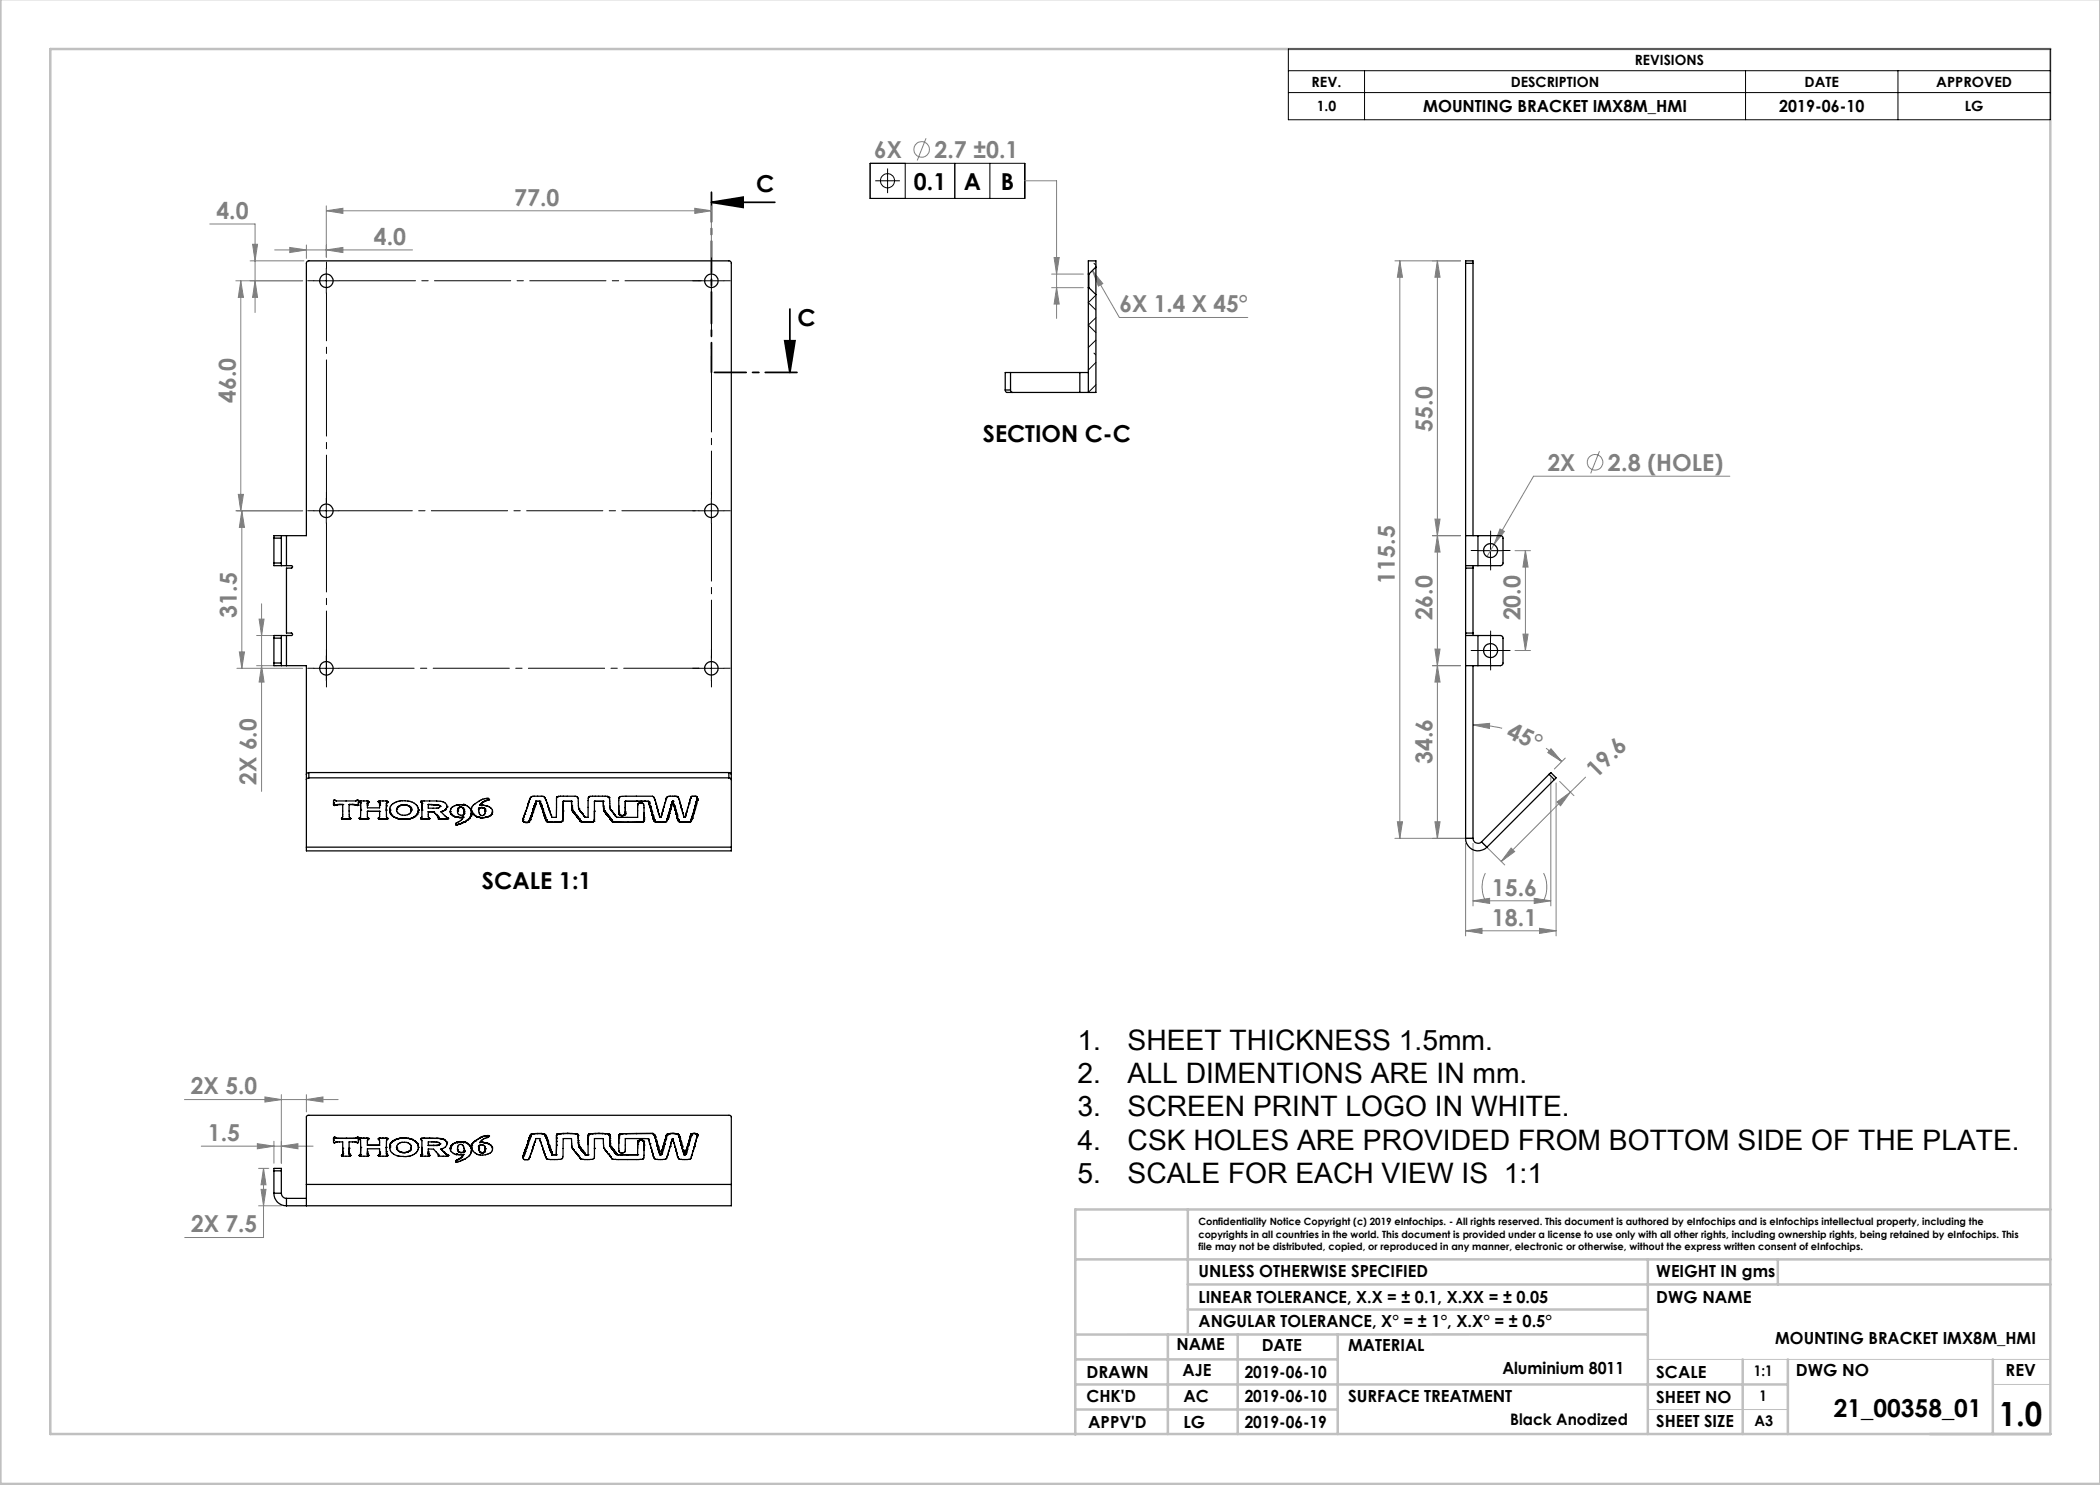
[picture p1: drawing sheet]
<svg xmlns="http://www.w3.org/2000/svg" width="420mm" height="297mm" viewBox="0 0 420 297" stroke-linecap="round" stroke-linejoin="round" font-family="sans-serif">
<defs><g id="words">
<text font-size="6.7" x="399.8" y="285.2">1.0</text>
<g font-size="5.6">
<text x="215.5" y="210">1.</text>
<text x="225.5" y="210">SHEET THICKNESS 1.5mm.</text>
<text x="215.5" y="216.6">2.</text>
<text x="225.5" y="216.6">ALL DIMENTIONS ARE IN mm.</text>
<text x="215.5" y="223.3">3.</text>
<text x="225.5" y="223.3">SCREEN PRINT LOGO IN WHITE.</text>
<text x="215.5" y="229.9">4.</text>
<text x="225.5" y="229.9">CSK HOLES ARE PROVIDED FROM BOTTOM SIDE OF THE PLATE.</text>
<text x="215.5" y="236.6">5.</text>
<text x="225.5" y="236.6">SCALE FOR EACH VIEW IS 1:1</text>
</g>
<text font-size="4.9" x="366.8" y="283.4">21_00358_01</text>
<g font-size="4.7" fill="#808080">
<text x="174.9" y="31.6">6X</text>
<text x="186.9" y="31.6">2.7 ±0.1</text>
<text x="102.8" y="41.1">77.0</text>
<text x="43.3" y="43.8">4.0</text>
<text x="74.8" y="49">4.0</text>
<text x="223.9" y="62.5">6X 1.4 X 45°</text>
<text x="47.2" y="80.6" transform="rotate(-90 47.2 80.6)">46.0</text>
<text x="286.5" y="86.3" transform="rotate(-90 286.5 86.3)">55.0</text>
<text x="309.5" y="94.2">2X</text>
<text x="321.6" y="94.2">2.8 (HOLE)</text>
<text x="279" y="116.7" transform="rotate(-90 279 116.7)">115.5</text>
<text x="47.4" y="123.5" transform="rotate(-90 47.4 123.5)">31.5</text>
<text x="286.5" y="124.1" transform="rotate(-90 286.5 124.1)">26.0</text>
<text x="304.1" y="124.1" transform="rotate(-90 304.1 124.1)">20.0</text>
<text x="301.1" y="147.4" transform="rotate(24 301.1 147.4)">45°</text>
<text x="286.5" y="152.9" transform="rotate(-90 286.5 152.9)">34.6</text>
<text x="319.3" y="155.7" transform="rotate(-45 319.3 155.7)">19.6</text>
<text x="51.3" y="157" transform="rotate(-90 51.3 157)">2X 6.0</text>
<text x="298.4" y="179.1">15.6</text>
<text x="298.4" y="185.1">18.1</text>
<text x="38.2" y="218.9">2X 5.0</text>
<text x="41.6" y="228.2">1.5</text>
<text x="38.2" y="246.5">2X 7.5</text>
</g>
<g font-size="4.7">
<text x="151.2" y="38.5">C</text>
<text x="182.8" y="37.9">0.1</text>
<text x="192.8" y="37.9">A</text>
<text x="200.2" y="37.9">B</text>
<text x="159.5" y="65.3">C</text>
<text x="196.6" y="88.4">SECTION C-C</text>
<text x="96.4" y="177.8">SCALE 1:1</text>
</g>
<g font-size="3.3">
<text x="284.6" y="22.4">MOUNTING BRACKET IMX8M_HMI</text>
<text x="355.9" y="22.4">2019-06-10</text>
<text x="239.7" y="255.5">UNLESS OTHERWISE SPECIFIED</text>
<text x="331.3" y="255.5">WEIGHT IN gms</text>
<text x="239.7" y="260.6">LINEAR TOLERANCE, X.X = ± 0.1, X.XX = ± 0.05</text>
<text x="331.3" y="260.6">DWG NAME</text>
<text x="239.7" y="265.3">ANGULAR TOLERANCE, X° = ± 1°, X.X° = ± 0.5°</text>
<text x="355" y="268.8">MOUNTING BRACKET IMX8M_HMI</text>
<text x="217.3" y="275.6">DRAWN</text>
<text x="235.3" y="270.1">NAME</text>
<text x="236.5" y="275.2">AJE</text>
<text x="248.9" y="275.6">2019-06-10</text>
<text x="252.4" y="270.3">DATE</text>
<text x="269.6" y="270.3">MATERIAL</text>
<text x="300.5" y="274.9">Aluminium 8011</text>
<text x="331.3" y="275.5">SCALE</text>
<text x="359.1" y="275.3">DWG NO</text>
<text x="401.1" y="275.3">REV</text>
<text x="217.3" y="280.5">CHK'D</text>
<text x="236.7" y="280.5">AC</text>
<text x="248.9" y="280.5">2019-06-10</text>
<text x="269.6" y="280.5">SURFACE TREATMENT</text>
<text x="331.3" y="280.5">SHEET NO</text>
<text x="217.6" y="285.6">APPV'D</text>
<text x="236.7" y="285.6">LG</text>
<text x="248.9" y="285.6">2019-06-19</text>
<text x="331.3" y="285.4">SHEET SIZE</text>
</g>
<text font-size="3.2" x="302" y="285">Black Anodized</text>
<g font-size="2.9">
<text x="350.8" y="275.3">1:1</text>
<text x="351.9" y="280.3">1</text>
<text x="350.9" y="285.2">A3</text>
</g>
<g font-size="2.8">
<text x="262.3" y="17.4">REV.</text>
<text x="302.2" y="17.4">DESCRIPTION</text>
<text x="327" y="13">REVISIONS</text>
<text x="360.9" y="17.4">DATE</text>
<text x="387.2" y="17.4">APPROVED</text>
<text x="263.3" y="22.3">1.0</text>
<text x="393" y="22.3">LG</text>
</g>
<g font-size="2">
<text x="239.7" y="245.1">Confidentiality Notice Copyright (c) 2019 eInfochips. - All rights reserved. This document is authored by eInfochips and is eInfochips intellectual property, including the</text>
<text x="239.7" y="247.6">copyrights in all countries in the world. This document is provided under a license to use only with all other rights, including ownership rights, being retained by eInfochips. This</text>
<text x="239.7" y="250.1">file may not be distributed, copied, or reproduced in any manner, electronic or otherwise, without the express written consent of eInfochips.</text>
</g>
</g></defs>
<path d="M329.6 271.9h80.5M398.6 276.9h11.5M329.6 281.9h28" fill="none" stroke="#c0c0c0" stroke-width=".2"/>
<g fill="none" stroke="#c0c0c0" stroke-width=".5">
<path d="M.1 -.1v296.9h419.9M10.1 9.8h400v277h-400zM215.1 251.9h195M237.6 241.9v25M237.6 256.9h172.5M329.6 251.9v34.9M355.6 251.9v5M410.1 241.9h-195v45M215.1 276.9h142.5M215.1 271.9h52.4M233.6 266.9v19.9M237.6 261.9h92"/>
<path d="M247.5 266.9v19.9M267.5 266.9v19.9M329.6 266.9h-114.5M348.5 271.9v14.9M357.6 271.9v14.9M398.6 271.9v14.9M215.1 281.9h52.4"/>
</g>
<g fill="none" stroke="#808080" stroke-width=".2">
<path d="M185.2 27.7l-1.8 4.4M205 36.2h6.3v27.5M41.9 44.8h9.1v17.7M47.2 56.2h13.3M48.2 56.2l.5 3.3h-1zM48.2 56.2v46M50 52.2h10.8M50.5 48.9h1l-.5 3.3zM51 56.2l.5 3.3h-1zM54.9 50h27.6M58 49.5l3.3 .5-3.3 .5zM61.3 49v2.7"/>
<path d="M65.3 42.2l3.3-.5v1zM65.3 50l3.3-.5v1zM65.3 41.2v10.2M65.3 42.2h77M139 41.7l3.3 .5-3.3 .5zM142.3 41.2v10.2M210.3 57.5h6.4M210.3 54.8h6.4M210.8 51.5h1l-.5 3.3zM211.3 57.5l.5 3.3h-1zM218.5 54.1l2.1 2.6-.9 .5zM218.5 54.1l5.4 9.4h25.7"/>
<path d="M279 52.2h13.1M280 52.2l.5 3.3h-1zM280 52.2v115.5M287.5 52.2v115.5M287.5 52.2l.5 3.3h-1zM47.7 98.9h1l-.5 3.3zM319.9 90.2l-1.8 4.5M346 95.2h-39.3l-9.3 16.1M47.2 102.2h13.3M48.4 102.2l.5 3.3h-1zM48.4 102.2v31.5M286.5 107.1h5.6"/>
<path d="M287 103.8h1l-.5 3.3zM287.5 107.1l.5 3.3h-1zM300 105.8l.9 .5-2.1 2.6zM303 110.1h3.1M305.1 110.1l.5 3.3h-1zM305.1 110.1v20M47.4 133.7h13.1M47.9 130.4h1l-.5 3.3zM51.3 133.1h4M51.3 127.1h4M51.8 123.8h1l-.5 3.3zM52.3 133.1l.5 3.3h-1z"/>
<path d="M52.3 120.8v37.5M287 129.8h1l-.5 3.3zM287.5 133.1l.5 3.3h-1zM292.1 133.1h-5.6M303 130.1h3.1M304.6 126.8h1l-.5 3.3zM294.6 145l3.3-.3v1zM294.6 145a22.1 22.1 0 0 1 5.8 .7M309.2 149.6l3.1 2.7M310.2 155.5v25.7M310.2 149.8l2.1 2.5-2.7-1.8zM311.2 156.6v30.6"/>
<path d="M311.9 156.3l2.9 2.8M313.1 151.6l-2.2 2.2M314.1 158.4l-13.9 13.9M317.1 155.4l-3 3M279 167.7h15.6M279.5 164.4h1l-.5 3.3zM287 164.4h1l-.5 3.3zM293.1 168.7v18.5M294.6 168.7v12.5M296.3 168.4l4.7 4.6M297.1 174.6a6.1 6.1 0 0 0 0 5.6M302.2 169.6l.7 .7-2.7 2z"/>
<path d="M306.8 179.7l3.4 .5-3.4 .5zM308.7 174.6a6.4 6.4 0 0 1 0 5.6M311.4 160.4l2.7-2-2 2.7zM293.1 186.2l3.3-.5v1zM293.1 186.2h18.1M294.6 180.2l3.3-.5v1zM294.6 180.2h15.6M307.9 185.7l3.3 .5-3.3 .5zM36.9 219.9h30.7M53 219.4l3.3 .5-3.3 .5zM56.3 218.9v13.8M61.3 219.9l3.3-.5v1z"/>
<path d="M61.3 218.9v3.5M40.3 229.2h22.3M51.5 228.7l3.3 .5-3.3 .6zM51.7 233.7h2.1M52.2 237.9h1l-.5 3.3zM52.7 233.7l.5 3.3h-1zM52.7 233.7v13.8h-15.8M54.8 228.2v4.5M56.3 229.2l3.3-.5v1.1zM51.7 241.2h4.6"/>
<circle cx="184.3" cy="29.9" r="1.56"/>
<circle cx="319" cy="92.4" r="1.55"/>
</g>
<g fill="none" stroke="#000" stroke-width=".2">
<path d="M257.7 9.8h152.4v14.2h-152.4zM257.7 14.1h152.4M257.7 18.5h152.4M272.9 14.1v9.9M349.1 14.1v9.9M379.6 14.1v9.9M174 32.7h31v7h-31zM175 36.2h5M177.5 33.7v4.9M181 32.7v7M191 32.7v7M198 32.7v7"/>
<path d="M62.8 56.2h5M65.3 53.7v5M139.8 56.2h5M142.3 53.7v5M65.3 99.7v5M142.3 99.7v5M62.8 102.2h5M139.8 102.2h5M295.6 110.1h5M298.1 107.6v5M62.8 133.7h5M65.3 131.2v5"/>
<path d="M139.8 133.7h5M142.3 131.2v5M295.6 130.1h5M298.1 127.6v5"/>
<circle cx="177.5" cy="36.1" r="1.42"/>
</g>
<path d="M142.3 40.5l6.3-1.1v2.1zM142.3 40.5h12.7M157 68.2h2l-1 6.3zM158 61.8v12.7" fill="none" stroke="#000" stroke-width=".35"/>
<g fill="none" stroke="#000" stroke-width=".2" stroke-dasharray="15.2 1.3 1.3 1.3">
<path d="M62.8 56.2h-1.3M65.3 53.7v-1.3M139.8 56.2h-1.3M142.3 53.7v-1.3M144.8 56.2h1.2M65.3 99.7v-1.3M142.3 99.7v-1.3M62.8 102.2h-1.3M139.8 102.2h-1.3M144.8 102.2h1.2M295.6 110.1h-1.4M298.1 107.6v-1.4"/>
<path d="M298.1 112.6v1.4M300.6 110.1h1.4M62.8 133.7h-1.3M65.3 131.2v-1.3M65.3 136.2v1.2M139.8 133.7h-1.3M142.3 131.2v-1.3M142.3 136.2v1.2M144.8 133.7h1.2M295.6 130.1h-1.4M298.1 127.6v-1.4M298.1 132.6v1.4"/>
<path d="M300.6 130.1h1.4"/>
</g>
<path d="M67.8 133.7h72" fill="none" stroke="#000" stroke-width=".2" stroke-dasharray="15.2 1.3 1.3 1.3" stroke-dashoffset=".2"/>
<path d="M65.3 104.7v31.3" fill="none" stroke="#000" stroke-width=".2" stroke-dasharray="15.2 1.3 1.3 1.3" stroke-dashoffset="1.5"/>
<path d="M67.8 102.2h71.3" fill="none" stroke="#000" stroke-width=".2" stroke-dasharray="15.2 1.3 1.3 1.3" stroke-dashoffset=".6"/>
<path d="M142.3 104.7v26.9" fill="none" stroke="#000" stroke-width=".2" stroke-dasharray="15.2 1.3 1.3 1.3" stroke-dashoffset="3.7"/>
<path d="M65.3 58.7v41.8" fill="none" stroke="#000" stroke-width=".2" stroke-dasharray="15.2 1.3 1.3 1.3" stroke-dashoffset="5.7"/>
<path d="M67.8 56.2h72.5" fill="none" stroke="#000" stroke-width=".2" stroke-dasharray="15.2 1.3 1.3 1.3" stroke-dashoffset="-.1"/>
<path d="M142.3 58.7v40.2" fill="none" stroke="#000" stroke-width=".2" stroke-dasharray="15.2 1.3 1.3 1.3" stroke-dashoffset="6.5"/>
<path d="M142.3 38.4v36.1" fill="none" stroke="#000" stroke-width=".35" stroke-dasharray="6.3 1.3 1.3 1.3" stroke-dashoffset=".4"/>
<path d="M142.3 74.5h17.7" fill="none" stroke="#000" stroke-width=".35" stroke-dasharray="6.3 1.3 1.3 1.3" stroke-dashoffset="-.6"/>
<path d="M142.3 40.5l6.3-1.1v2.1zM157 68.2h2l-1 6.3z" fill="#000"/>
<g fill="#808080">
<path d="M310.2 149.8l2.1 2.5-2.7-1.8zM294.6 145l3.3-.3v1z"/>
<path d="M61.3 219.9l3.3-.5v1zM53 219.4l3.3 .5-3.3 .5zM306.8 179.7l3.4 .5-3.4 .5zM294.6 180.2l3.3-.5v1z"/>
<path d="M65.3 42.2l3.3-.5v1zM139 41.7l3.3 .5-3.3 .5zM51 56.2l.5 3.3h-1zM50.5 48.9h1l-.5 3.3zM58 49.5l3.3 .5-3.3 .5zM65.3 50l3.3-.5v1zM52.2 237.9h1l-.5 3.3zM52.7 233.7l.5 3.3h-1zM300 105.8l-1.2 3.1 2.1-2.6zM218.5 54.1l2.1 2.6-.9 .5zM211.3 57.5l.5 3.3h-1zM210.8 51.5h1l-.5 3.3z"/>
<path d="M56.3 229.2l3.3-.5v1.1zM51.5 228.7l3.3 .5-3.3 .6z"/>
<path d="M311.4 160.4l2.7-2-2 2.7zM302.2 169.6l.7 .7-2.7 2z"/>
<path d="M287.5 52.2l.5 3.3h-1zM287 103.8h1l-.5 3.3zM287.5 107.1l.5 3.3h-1zM287 129.8h1l-.5 3.3z"/>
<path d="M48.2 56.2l.5 3.3h-1zM47.7 98.9h1l-.5 3.3zM48.4 102.2l.5 3.3h-1zM47.9 130.4h1l-.5 3.3zM51.8 123.8h1l-.5 3.3zM52.3 133.1l.5 3.3h-1zM280 52.2l.5 3.3h-1zM279.5 164.4h1l-.5 3.3zM287.5 133.1l.5 3.3h-1zM287 164.4h1l-.5 3.3zM305.1 110.1l.5 3.3h-1zM304.6 126.8h1l-.5 3.3z"/>
<path d="M293.1 186.2l3.3-.5v1zM307.9 185.7l3.3 .5-3.3 .5z"/>
</g>
<g fill="none" stroke="#000" stroke-width=".25">
<path d="M217.7 54.8v2.7M217.7 54.8h.1M217.7 57.5v21M217.7 57.5h.1M217.8 54.8v2.7M217.8 57.5l1.4 1.4M219.2 53.4v5.5M219.2 53.4v-1.2h-1.5v2.6M219.2 53.4l-1.4 1.4M219.2 58.9v19.6h-1.5M293.1 52.7v-.5h1.5v.5M293.1 52.7v60.4"/>
<path d="M293.1 52.7h1.5M294.6 52.7v54.4M201 78l.3 .5h14.7M201 78h1.1M202.1 78l.1 .3 .3 .2M202.1 74.5v3.5M216 78.5h1.7M216 74.5h1.7M216 74.5v4M216 74.5h-15v3.5M54.8 112.6v.5h1.5M54.8 112.6h1.5"/>
<path d="M54.8 107.6v5M54.8 107.6h1.5M56.3 112.6v.5M56.3 107.1v.5M56.3 107.1h-1.5v.5M56.3 107.1h1M56.3 113.1h1M56.3 107.6v5M57.3 107.1h4v-54.5l.2-.4h84.6l.2 .4v116.8M57.3 113.1h1a.25 .25 0 0 1 .2 .3 .25 .25 0 0 1-.2 .2h-1v13h1a.25 .25 0 0 1 .2 .3 .25 .25 0 0 1-.2 .2h-1M57.3 107.1v6M293.1 107.1h2.5"/>
<path d="M293.1 113.1h2.5M293.1 113.1v.5M293.1 113.6h1.5M293.1 113.6v13M294.6 113.1v.5M294.6 113.6v13M295.6 107.1h4.6l.4 .4-.1 5.4-.4 .2h-4.5M295.6 107.1v6M54.8 132.6v.5h1.5M54.8 127.6h1.5M54.8 132.6h1.5M54.8 127.6v5"/>
<path d="M56.3 127.1v.5M56.3 127.1h-1.5v.5M56.3 132.6v.5M56.3 133.1h1M56.3 127.1h1M56.3 127.6v5M57.3 133.1h4v36.3M57.3 127.1v6M293.1 133.1h2.5M293.1 127.1h2.5M293.1 126.6v.5M293.1 126.6h1.5"/>
<path d="M293.1 127.1v40.6M294.6 126.6v.5M294.6 133.1v34.6M295.6 127.1h4.5l.3 .1 .2 .3-.1 5.4-.4 .2h-4.5M295.6 127.1v6M61.8 154.5l-.4 .1-.1 .3M61.8 155.6l-.4 .1-.1 .2M61.8 154.5v1.1M61.8 155.6h84M61.8 154.5h84M97.7 160h-.1M97.7 160h.1"/>
<path d="M97.7 159.9a.28 .28 0 0 0-.2-.3 .28 .28 0 0 0-.3 .1l-.9 .2-1.5 1-.4 .5-.1 .8-.5-.7-1.1-.6M97.7 159.9v.1M97.7 159.9h.1M97.8 159.8l-.1 .1M105.9 159.9l-.9 3M106 159.9l.2-.4 .2-.2h2.3l.3 .3 .4 1M106 159.9h.1M111.6 159.3l2.5-.1a1.7 1.7 0 0 1 1.5 .3l.2 2.3M111.6 159.3h.1M111.6 159.3l-.3 .3v3.9h-1l-.1-.6M118 159.3h3.5M118 159.3h-.1a.55 .55 0 0 0-.3 .8v3.4h-.6l-.2-.4"/>
<path d="M118 159.3h.1M121.5 159.3l.3 .2M121.5 159.3h.1M121.8 159.5h.1M121.8 159.5l.3 2.4M133.3 159.6h.1M133.3 159.6l-.2 .9M135.4 159.3h.1M135.4 159.3l-1.5-.1-.3 .1-.3 .3M135.5 159.3l.2 .2 .1 .4M135.8 159.9h.1M135.8 159.9l.2 .9"/>
<path d="M138.1 159.7h.1M138.1 159.7l-.2 .9M139.3 159.3l.2 .4M139.3 159.3h.1M139.3 159.3h-1l-.2 .4M139.4 160v.1M139.4 160h.1M139.5 159.9l-.1 .1M139.5 159.7v.2M139.5 159.9h.1M139.5 159.7h.1M145.8 155.6l.3 .1 .2 .2"/>
<path d="M145.8 154.5l.3 .1 .2 .3M145.8 154.5v1.1M309.8 154.9l.4-.4 1 1.1-.3 .3M309.8 154.9l1.1 1M309.8 154.9l-13.5 13.5M310.9 155.9l-13.5 13.5M61.3 169.4v.8h85v-.8M61.3 169.4h85M66.7 160.5h.1M66.7 161l.1 .1M66.7 160.9v.1M66.7 160.9h.1"/>
<path d="M66.7 161h.1M66.7 160.5v.4M66.8 161.1h.1M66.9 161.1h.1M67 161.1h.1M67.1 161l-.1 .1M67.1 161h.1M67.2 161h-.1M67.2 161h.1M67.3 160.9l-.1 .1M67.3 160.9h.3M67.3 160.9h.1"/>
<path d="M67.6 160.9h.3M67.6 160.9h-.3M67.6 160.9h.1M67.9 160.9h-.3M67.9 160.9h.1M67.9 160.9h.6M68.3 163.7h.1M68.3 163.6h.1M68.3 163.6v.1M68.3 163.7l.1 .1M68.4 163.8h.3M68.4 163.8h.1"/>
<path d="M68.5 160.9v2.4l-.2 .3M68.5 160.9h.1M68.7 163.8h.1M68.7 163.8h1M69.2 163.8h.1M69.7 163.8h.1M69.8 160.9l.1 2.5 .2 .2M69.8 160.9h.1M69.8 160.9h.7M70 163.8h-.3M70 163.8h.1M70.1 163.7l-.1 .1"/>
<path d="M70.1 163.6v.1M70.1 163.6h.1M70.1 163.7h.1M70.5 160.9h.3M70.5 160.9h.1M70.8 160.9h.2M70.8 160.9h.1M71 160.9l.2 .1M71 160.9h.1M71.2 161h.1M71.3 161h.1M71.3 160.1l-4.1 .1-.1-.1a.26 .26 0 0 0-.4 0 .26 .26 0 0 0 0 .4"/>
<path d="M71.4 161v.1M71.4 160.1a.18 .18 0 0 1 .2-.1 .18 .18 0 0 1 .1 .2v.7M71.4 160.1h-.1M71.4 161h.1M71.4 161.1h.1M71.5 161.1h.1M71.6 161.1h-.1M71.6 161.1h.1M71.6 161v.1M71.6 161h.1M71.7 160.9l-.1 .1M71.7 160.8l-.1 .2"/>
<path d="M71.9 160.3v.1M71.9 160.4h.1M71.9 160.3l1.6-.1 .2 .2M71.9 160.3h.1M71.9 163.7l.1 .1M71.9 163.7h.1M71.9 160.4l.1 .1M72 160.5l.1 .1M72 163.8h.2M72 160.4l.1 .2M72 163.8h.1M72 160.4v.1"/>
<path d="M72.1 160.6h.1M72.1 160.6v1.4M72.1 162v1.5l-.2 .2M72.1 162h.1M72.2 163.8h.1M72.2 163.8h1.2M72.8 163.8h.1M73.4 163.8h.1M73.5 161h.1M73.5 162.3v1.1l.2 .2M73.5 160.8v.2M73.5 160.6v.2"/>
<path d="M73.5 160.6h.1M73.5 160.8h.1M73.5 162.3h.1M73.5 161v.6h2.4v-.6M73.5 162.3h2.4M73.5 160.5v.1M73.5 160.5h.1M73.6 163.8h-.2M73.6 160.5h-.1M73.6 160.5h.1M73.6 163.8h.1M73.7 160.4l-.1 .1"/>
<path d="M73.7 160.4h.1M73.7 163.7l-.1 .1M73.7 163.6v.1M73.7 163.6h.1M73.7 163.7h.1M73.7 160.3v.1M75.7 160.3l1.6-.1 .2 .2M75.7 160.3v.1M75.7 160.4h.1M75.7 160.3h.1M75.7 163.7l.1 .1M75.7 163.7h.1"/>
<path d="M75.7 160.4l.1 .1M75.8 160.5h.1M75.8 160.4v.1M75.8 163.8h.2M75.8 163.8h.1M75.8 160.5l.1 .1M75.9 160.6v.2M75.9 160.6h.1M75.9 162.3v1.1l-.2 .3M75.9 160.8v.2M75.9 160.8h.1M75.9 161h.1"/>
<path d="M75.9 162.3h.1M76 163.8h.1M76 163.8h1.2M76.6 163.8h.1M77.2 163.8h.1M77.3 162v1.4l.2 .2M77.3 162h.1M77.3 160.8v.4M77.3 161.2h.1M77.3 161.2v.8M77.3 160.8h.1M77.3 160.5v.3"/>
<path d="M77.3 160.5h.1M77.4 163.8h-.2M77.4 160.5h-.1M77.4 160.5h.1M77.4 163.8h.1M77.4 160.4v.1M77.4 160.4h.1M77.5 163.7l-.1 .1M77.5 163.6v.1M77.5 163.6h.1M77.5 160.4h-.1M77.5 160.4h.1"/>
<path d="M77.5 163.7h.1M77.5 160.3v.1M78 162h.1M78 162.1l.1 .5M78 162v.1M78 162.1h.1M78.1 162.6l.3 .5M78.1 162.6h.1M78.4 163.1l.3 .3M78.4 163.1h.1M78.7 163.4l.6 .3M78.7 163.4h.1"/>
<path d="M79.3 163.7h.3M79.3 161.8v.2M79.3 161.8l.2 .8 1 .5 1.2-.2 .4-.4 .1-.5M79.3 161.8h.1M79.3 163.7h.1M79.6 161.4l-.3 .4M79.6 161.4h.1M79.6 163.7l.3 .1M79.6 163.7h.1M79.9 163.8h.3M79.9 163.8h.1M80 161.1l-.4 .3"/>
<path d="M80 161.1h.1M80.2 163.8h.4M80.2 163.8h.1M80.4 161l-.4 .1M80.4 161h.1M80.6 163.8h.5M80.6 163.8h.1M80.9 161h.4M80.9 161h-.5M80.9 161h.1M81.1 163.8h.4M81.1 163.8h.1"/>
<path d="M81.3 161l.3 .1M81.3 161h.1M81.5 163.8h.1M81.6 161.1l.3 .2M81.6 161.1h.1M81.7 163.8h-.2M81.7 163.8h.1M81.9 161.3l.2 .2M81.9 161.3h.1M82 163.7l-.3 .1M82 163.7h.1M82.1 161.5l.1 .2"/>
<path d="M82.1 161.5h.1M82.2 161.7v.3M82.2 161.7h.1M82.2 162h.1M82.5 163.6l-.5 .1M82.5 163.6h.1M82.9 163.4l-.4 .2M82.9 163.4h.1M83.2 163.1l-.3 .3M83.2 163.1h.1M83.4 162.8l-.2 .3M83.4 162.8h.1"/>
<path d="M83.6 162.5l-.2 .3M83.6 162.5h.1M83.7 162h.1M83.7 162l-.2-.8-.9-.7-.8-.3h-1.6l-1 .2-.8 .5-.4 .6v.6M83.7 162l-.1 .5M84.1 160.3v.1M84.1 160.4h.1M84.1 163.6v.1M84.1 163.7h.1M84.1 160.3l3.2-.1 .9 .1 .7 .2a.91 .91 0 0 1 .5 1M84.1 160.3l.1 .1M84.1 160.3h.1"/>
<path d="M84.2 160.4v.1M84.2 163.6h-.1M84.2 163.7l.1 .1M84.2 160.4h.1M84.2 163.7h.1M84.2 160.5h.1M84.2 160.5l.2 .2M84.3 163.8h.2M84.3 163.8h.1M84.4 162h.1M84.4 160.7v1.3M84.4 162v1.4l-.2 .2"/>
<path d="M84.4 160.7h.1M84.5 163.8h.1M84.5 163.8h1M85 163.8h.1M85.5 163.8h.1M85.7 162.3v1.1l.2 .3M85.7 160.9h.1M85.7 160.9v.7h2l.3-.3M85.7 162.3h.1M85.7 162.3l1 .1M85.7 160.9h.7M85.8 163.8h-.3"/>
<path d="M85.8 163.8h.1M85.9 163.7l-.1 .1M85.9 163.7h.1M86.4 160.9h.8M86.4 160.9h.2M86.4 160.9h.1M86.6 160.9h.1M86.7 162.4h.1M86.7 162.4l.5 .5M87 160.9h.1M87.2 162.9l.3 .3M87.2 160.9l.2 .1"/>
<path d="M87.2 160.9h.1M87.2 162.9h.1M87.4 161h.3M87.4 161h.1M87.5 163.2l.1 .2M87.5 163.2h.1M87.6 163.4l.1 .1M87.6 163.4h.1M87.7 163.6h.1M87.7 163.5v.1M87.7 161l.2 .1M87.7 163.5h.1"/>
<path d="M87.7 163.6v.2h1.5M87.7 161h.1M87.9 161.1l.1 .2M87.9 161.1h.1M88 161.3h.1M88.2 162.3l1.4 1.4M88.2 162.3h.1M88.6 162.2l-.4 .1M88.6 162.2h.1M88.7 163.8h.1M89.1 161.9l-.5 .3M89.1 161.9h.1"/>
<path d="M89.2 163.8h.1M89.4 161.5l-.3 .4M89.4 161.5h.1M89.4 161.3h.1M89.4 161.3v.2M89.5 163.8h-.3M89.5 163.8h.1M89.6 163.7l-.1 .1M89.6 163.7h.1M90.1 162.3h.1M90.1 162.3v.3M90.1 162.6l.1 .2"/>
<path d="M90.1 162.6h.1M90.2 162.8l.3 .3M90.2 162.8h.1M90.5 163.1l.3 .2M90.5 163.1h.1M90.8 163.3l.3 .1M90.8 163.3h.1M91.1 163.4l.2 .1M91.1 163.4h.1M91.2 164.8h.1M91.2 164.8v.1M91.2 164.9h.1"/>
<path d="M91.2 164.9v.1M91.2 165h.2M91.2 165h.1M91.3 163.5h.1M91.3 163.4h.1M91.4 163.4l-.1 .1M91.4 163.4h.1M91.4 165h.1M91.4 163.4l.3 .1M91.5 162.3h.1M91.5 162v.3M91.5 162v.2a.73 .73 0 0 0 .5 .8 .73 .73 0 0 0 .9-.3v-.1"/>
<path d="M91.5 162h.1M91.7 161.6l-.2 .4M91.7 161.6h.1M91.7 163.5h.2M91.7 163.5h.1M91.7 164.9l-.3 .1M91.7 164.8l-.3 .2M91.7 164.8v.1M91.9 161.4l-.2 .2M91.9 161.5l-.2 .1M91.9 161.4v.1M91.9 163.5h.3"/>
<path d="M91.9 163.5h.1M92.1 164.7l-.4 .2M92.1 164.7l-.4 .1M92.1 164.7h.1M92.2 161.4l.3 .1M92.2 161.4h-.3M92.2 161.4l-.3 .1M92.2 163.5h.1M92.2 161.4h.1M92.4 164.6l-.3 .1M92.4 164.6h.1M92.4 163.5h-.2"/>
<path d="M92.4 163.5h.1M92.5 164.5l-.1 .1M92.5 161.5l.1 .2M92.5 161.5h.1M92.5 164.5h.1M92.6 164.5h-.1M92.6 161.7l.1 .3M92.6 161.7h.1M92.6 164.5h.1M92.7 160.9v.1M92.7 163.4l-.5 .7-1 .7M92.7 160.9h.1"/>
<path d="M92.7 163.4h.1M92.7 163.4l-.3 .1M92.7 161h.1M92.7 164.4l-.1 .1M92.7 162l.1 .3M92.7 162h.1M92.7 164.4h.1M92.8 161h.1M92.8 161l-.9-.1-1.2 .4-.5 .3-.1 .7M92.8 164.4h-.1M92.8 162.3l.1 .3M92.8 162.3h.1"/>
<path d="M92.8 164.4h.1M92.9 162.6h.1M93.1 164.3l-.3 .1M93.1 164.3h.1M93.5 164l-.4 .3M93.5 164h.1M93.8 163.7l-.3 .3M93.8 163.7h.1M94.1 163.5l-.3 .2M94.1 163.4v.1M94.1 163.3v.2M94.1 163.3v.1"/>
<path d="M94.1 163.3h.1M94.2 163.1l-.1 .2M94.2 163.1h.1M94.2 162.9v.2M94.2 162.9h.1M94.3 162.7l-.1 .2M94.3 162.7h.1M94.3 162.2h.1M94.3 162.2v.5M94.3 162.2l.1 .3M94.4 162.5l.2 .3M94.4 162.5h.1"/>
<path d="M94.6 162.8l.4 .3M94.6 162.8h.1M95 163.1l.4 .3M95 163.1h.1M95.4 163.4l.2 .1M95.4 163.4h.2M95.4 163.4h.1M95.6 163.5h.1M95.6 163.4v.1M95.7 161.7v.2M95.7 161.7l.2 1.1 .3 .3 .6-.1 .2-.7M95.7 161.7h.1"/>
<path d="M95.7 163.5h.1M95.8 161.7h-.1M95.8 161.7h.1M95.8 163.5h.1M95.8 163.5h.3M95.9 161.6l-.1 .1M95.9 161.6h.1M96 161h.6l1.3 .4 .5 .5 .1 .6M96 161h.1M96 163.5h.1M96.1 163.5l.4 .1M96.1 163.5h.4"/>
<path d="M96.1 161.5l-.2 .1M96.1 161.5h.1M96.1 163.5h.1M96.2 160.8h.1M96.2 160.8l-.2 .2M96.4 160.6l-.2 .2M96.4 160.5l-.2 .3M96.4 161.5l.2 .1M96.4 161.5h-.3M96.4 161.5h.1M96.4 160.5v.1M96.5 163.5v.1"/>
<path d="M96.6 161.6l.2 .1M96.6 161.6h.1M96.7 160.4l-.3 .2M96.7 160.4l-.3 .1M96.7 160.4h.1M96.8 161.7l.1 .1M96.8 161.7h.1M96.9 161.8l.1 .1M96.9 161.8h.1M97 160.2l-.3 .2M97 161.9v.1M97 160.2h.1"/>
<path d="M97 161.9h.1M97 162.3h.1M97 162v.3M97 162h.1M97.1 163.5l-.6 .1M97.1 163.5h-.6M97.1 163.5h.1M97.3 160.1l-.3 .1M97.3 160.1h.1M97.6 160l-.3 .1M97.6 160h.1M97.6 163.3l-.5 .2"/>
<path d="M97.6 163.3h.1M98 163.1l-.4 .2M98 163.1h.1M98.3 162.8l-.3 .3M98.3 162.8h.1M98.5 162.5l-.2 .3M98.5 162.3v.2M98.5 162.5h.1M104.6 163.9v.3M104.6 163.9h.1M104.6 163.6h.1M104.6 163.6v.3"/>
<path d="M104.6 164.2l.1 .2M104.6 164.2h.1M104.7 164.4l.2 .1M104.7 164.4h.1M104.9 164.5h.3M104.9 164.5h.1M105 162.9h.1M105 162.9l-.3 .7M105.2 164.5h.3M105.2 164.5h.1M105.5 164.5h.1M105.7 164.5h-.2"/>
<path d="M105.7 164.4l-.2 .1M105.7 164.4v.1M105.8 164.4l-.1 .1M105.8 164.4h.1M105.8 164.2v.2M105.8 164.2h.1M105.9 164.1l-.1 .1M105.9 164.1h.1M105.9 164v.1M105.9 164h.1M106 163.9l-.1 .1M106 163.9v.1"/>
<path d="M106 163.9h.1M106 163.8v.1M106 163.7v.2M106 163.7v.1M106.1 163.6l-.1 .2M106.1 163.6l-.1 .1M106.1 163.6h.1M106.1 163.5v.1M106.1 163.5h.1M106.2 163.4l-.1 .1M106.2 163.3l-.1 .2M106.2 163.3v.1"/>
<path d="M106.2 163.3h.1M106.2 163.2h.1M106.3 163.2h-.1M106.3 163.1l-.1 .1M106.3 163.1v.1M106.3 163v.2M106.3 163v.1M106.3 163h.1M106.3 162.9v.1M106.3 162.9h.1M106.4 162.8l-.1 .1M106.4 162.7l-.1 .2"/>
<path d="M106.4 162.7v.1M106.4 162.6v.2M106.4 162.6h.1M106.4 162.5h.1M106.4 162.5v.1M106.5 162.5l-.1 .1M106.5 162.5h.1M106.5 162.4v.1M106.5 162.3v.1M106.5 162.3h.1M106.5 162.4h.1M106.6 162.1l-.1 .2"/>
<path d="M106.6 162.1h.1M106.6 162v.1M106.6 162h.1M106.6 161.8v.2M106.6 161.8h.1M106.7 161.7l-.1 .1M106.7 161.7h.1M106.8 161.7h-.1M106.8 161.7h.1M106.8 161.6v.1M106.8 161.6h.1M106.8 161.5v.1"/>
<path d="M106.8 161.5h.1M106.9 161.3l-.1 .2M106.9 161.2v.1M106.9 161.2h.1M106.9 161.3h.1M106.9 161.1v.1M106.9 161.1h.1M106.9 161v.1M106.9 161h.1M107 161h-.1M107 161h.1M107 160.9v.1"/>
<path d="M107 160.9h.1M107.1 160.8l-.1 .1M107.1 160.8h.1M107.1 160.6v.2M107.1 160.6h.1M107.1 160.3h.1M107.1 160.3v.3M107.1 160.3h.9M108 160.3h.1M108 160.3v.3M108 160.6l.1 .2M108 160.6h.1"/>
<path d="M108.1 160.8v.1M108.1 160.8h.1M108.1 160.9v.1M108.1 160.9h.1M108.1 161h.1M108.2 161h.1M108.2 161v.1M108.2 161.1l.1 .1M108.2 161.1h.1M108.3 161.2v.1M108.3 161.3v.2M108.3 161.2h.1"/>
<path d="M108.3 161.3h.1M108.3 161.5v.1M108.3 161.5h.1M108.3 161.6l.1 .1M108.3 161.6h.1M108.4 161.7h.1M108.4 161.7l.1 .1M108.5 161.8v.2M108.5 161.8h.1M108.5 162v.1M108.5 162h.1M108.5 162.1v.2"/>
<path d="M108.5 162.3l.1 .1M108.5 162.1h.1M108.5 162.3h.1M108.6 162.4v.1M108.6 162.4h.1M108.6 162.5h.1M108.7 162.5v.1M108.7 162.5h.1M108.7 162.6h.1M108.7 162.6l.1 .2M108.7 162.6l.1 .1M108.8 162.8v.1"/>
<path d="M108.8 162.7v.1M108.8 162.9v.1M108.8 162.9h.1M108.8 163v.2M108.8 163.2h.1M108.8 163.1l.1 .1M108.8 163v.1M108.8 163h.1M108.8 163.1v.1M108.9 163.2v.1M108.9 163.3h.1M108.9 163.2h.1"/>
<path d="M108.9 163.3l.1 .1M109 163.4v.1M109 163.3v.1M109 163.5v.1M109 163.5h.1M109 163.6l.1 .2M109 163.6l.1 .1M109 163.6h.1M109.1 163.8v.1M109.1 163.7v.2M109.1 163.7v.1M109.1 163.9h.1"/>
<path d="M109.1 163.9l.1 .1M109.2 164h.1M109.3 164v.1M109.3 164.1h.1M109.3 164.1v.1M109.3 164h.1M109.3 164.2l.1 .1M109.3 164.2h.1M109.4 164.3v.1M109.4 164.3h.1M109.4 164.4h.2M109.4 160.6h.1"/>
<path d="M109.4 164.3l.2 .1M109.5 160.6l.2 .9M109.6 164.4h.2M109.6 164.4h.1M109.7 161.5h.1M109.7 161.5l.4 1.4M109.8 164.4h.4M109.8 164.4h.1M110.1 162.9h.1M110.2 164.4h.1M110.2 164.4l.7 .1M110.9 164.4v.1"/>
<path d="M112.1 164.4l-1.2 .1M112.1 164.4h-1.2M112.1 164.4h.1M112.4 164.2l-.3 .2M112.4 164.2h.1M112.6 163.9l-.2 .3M112.6 163.9h.1M112.6 162.2v1.7M112.6 162.2h.1M112.6 160.3h.1M112.6 160.3h1.7M112.6 160.3v1.9"/>
<path d="M114.3 160.3h.1M114.3 160.3v.9M114.3 161.2h.1M114.3 161.2l.1 .4M114.4 161.6v.3M114.4 161.6h.1M114.4 161.9v.2M114.4 162.1l.1 .1M114.4 161.9h.1M114.4 162.1h.1M114.5 162.2h.1M114.5 162.2l.1 .1"/>
<path d="M114.6 162.3v.1M114.6 162.3h.1M114.6 162.4h.1M114.6 162.3l.1 .1M114.7 162.4v.1M114.7 162.4h.1M114.7 162.5h.1M114.8 162.5v.1M114.8 162.5h.1M114.8 162.6h.1M114.9 162.6v.1M114.9 162.7v.1"/>
<path d="M114.9 162.6h.1M114.9 162.7h.1M114.9 162.8h.1M114.9 162.8l.1 .1M115 162.9h.1M115.1 162.9h.1M115.1 162.9l.1 .1M115.2 163v.1M115.2 163.1h.1M115.2 163h.1M115.3 163.1v.1M115.3 163.1h.1"/>
<path d="M115.3 163.2h.1M115.4 163.2v.1M115.4 163.2h.1M115.4 163.3v.1M115.4 163.3h.1M115.4 163.4h.1M115.4 163.4l.1 .1M115.5 163.5h.1M115.6 163.5v.1M115.6 163.6v.1M115.6 163.6h.1M115.6 163.7h.1"/>
<path d="M115.6 163.6l.1 .1M115.7 163.7v.1M115.7 163.8h.1M115.7 163.7h.1M115.8 163.8h.1M115.8 161.8l.2 .4M115.8 161.8h.1M115.8 163.8l.1 .1M115.9 163.9v.1M115.9 163.9h.1M115.9 164h.1M115.9 164l.1 .1"/>
<path d="M116 164.1h.1M116 162.2h.1M116.1 164.1v.1M116.1 162.2l.4 .4M116.1 164.2h.1M116.1 164.2v.1M116.1 164.3h.1M116.1 164.2l.1 .1M116.2 164.3h.1M116.3 164.3v.1M116.3 164.3h.1M116.3 164.4h.1"/>
<path d="M116.4 164.4h.3M116.4 164.4h.1M116.5 162.7v.1M116.5 162.6v.1M116.5 162.8h.1M116.5 162.8l.2 .3M116.7 164.4h.3M116.7 164.4h.1M116.7 163.1h.1M117 164.4l.5 .1M117 164.4h.1M117.5 164.4v.1"/>
<path d="M118.5 164.4l-1 .1M118.5 164.4h.1M118.8 164.2l-.3 .2M118.8 164.2h.1M118.9 162.2h.1M118.9 163.9l-.1 .3M118.9 162.2v1.7M118.9 160.3h.1M118.9 160.3h1.8M118.9 160.3v1.9M118.9 163.9h.1M120.7 160.3h.1"/>
<path d="M120.7 160.3v.9M120.7 161.2h.1M120.7 161.2v.4M120.7 161.6v.4M120.7 162l.1 .2M120.7 161.9l.1 .3M120.7 161.6v.3M120.7 161.6h.1M120.7 161.9v.1M120.8 162.2h.1M120.9 162.2v.1M120.9 162.2h.1"/>
<path d="M120.9 162.3h.1M120.9 162.3l.1 .1M121 162.4v.1M121 162.4h.1M121 162.5h.1M121 162.5l.1 .1M121.1 162.6h.1M121.1 162.6l.1 .1M121.2 162.7h.1M121.2 162.7v.1M121.2 162.8h.1M121.3 162.8v.1"/>
<path d="M121.3 162.8h.1M121.3 162.9h.1M121.4 162.9h.1M121.4 162.9l.1 .1M121.5 163v.1M121.5 163.1h.1M121.5 163.1v.1M121.5 163.2h.1M121.6 163.2v.1M121.6 163.2h.1M121.6 163.3h.1M121.7 163.3h.1"/>
<path d="M121.7 163.3v.1M121.7 163.4h.1M121.8 163.4h.1M121.8 163.5h.1M121.9 163.5l.1 .1M121.9 163.5h.1M122 163.6v.1M122 163.6h.1M122 163.7h.1M122 163.7l.1 .1M122.1 163.8h.1M122.1 163.8v.1"/>
<path d="M122.1 163.9h.1M122.2 161.9h.1M122.2 163.9v.1M122.2 161.9l.2 .3M122.2 163.9h.1M122.2 164h.1M122.2 164l.1 .1M122.3 164.1v.1M122.3 164.1h.1M122.3 164.2l.1 .1M122.3 164.2h.1M122.4 164.3h.1"/>
<path d="M122.4 162.2h.1M122.4 164.2v.1M122.4 162.3l.4 .6M122.4 162.3h.1M122.4 164.3l.2 .1M122.6 164.4h.4M122.6 164.4h.1M122.8 162.9h.1M123 164.4h.7M123 164.4h.1M123.7 164.4h.1M123.7 164.4l1.9 .1"/>
<path d="M123.7 164.4h3.7M123.8 162.2v.4M123.8 162.6v.3M123.8 162.6v.2M123.8 162.6h.1M123.8 162.9l.1 .1M123.8 162.8l.1 .2M123.8 162.8v.1M123.9 163l.1 .1M123.9 163h.1M124 163.1h.1M124.1 163.1h.1"/>
<path d="M124.2 163.1h.2M124.2 163.1h.1M124.4 163.1h.1M124.5 163.1h.1M124.6 163.1h-.1M124.6 163.1h.1M124.8 163.1h-.2M124.8 163.1h.1M124.9 163l-.1 .1M124.9 163h.1M125 162.9l-.1 .1M125 162.9h.1"/>
<path d="M125.1 162.7l-.1 .2M125.1 162.4v.3M125.1 160.3h.1M125.1 162.4h.1M125.1 162.7h.1M125.1 160.3h4.5M125.1 160.3v2.1M125.6 164.4v.1M127.4 160.3h.1M127.4 164.4h.7M127.4 164.4h.1M127.4 164.4l-1.8 .1"/>
<path d="M128 160.6h.1M128 160.6l-.4 .2-.1 2.7h-4l-.6-.6M128 160.6h.3M128.1 164.4h.1M128.2 160.3h.1M128.3 160.6l.4 .1 .1 .3v2.6M128.3 160.6h.1M128.4 164.4h-.3M128.4 164.4h.1M128.6 164.3l-.2 .1M128.6 164.3h.1M128.7 164.2l-.1 .1"/>
<path d="M128.7 164.2h.1M128.8 164l-.1 .2M128.8 164h.1M128.8 163.6v.4M128.8 163.6h.1M129 160.3h.1M129 160.3h.6M129.6 160.3h.1M129.7 160.3h.1M129.8 160.3v.2M129.8 160.3h.1M129.8 160.5v.1"/>
<path d="M129.8 160.5h.1M129.8 160.6l.1 .2M129.8 160.6h.1M129.9 160.8v.2M129.9 160.8h.1M129.9 161v.1M129.9 161h.1M129.9 161.1l.1 .2M129.9 161.1h.1M130 161.3h.1M130 161.3v.1M130 161.4l.1 .1"/>
<path d="M130 161.4h.1M130.1 161.5v.2M130.1 161.5h.1M130.1 161.7v.2M130.1 161.7h.1M130.1 161.9l.1 .1M130.1 161.9h.1M130.2 162v.2M130.2 162v.1M130.2 162h.1M130.2 162.2h.1M130.2 162.1v.1"/>
<path d="M130.3 162.2v.1M130.3 162.2h.1M130.3 162.3l.1 .2M130.3 162.3h.1M130.4 162.5v.1M130.4 162.6v.2M130.4 162.5h.1M130.4 162.6h.1M130.4 162.8v.1M130.4 162.8h.1M130.4 162.9l.1 .2M130.4 162.9h.1"/>
<path d="M130.5 163.1h.1M130.5 163.1l.1 .1M130.6 163.2v.1M130.6 163.2h.1M130.6 163.3v.2M130.6 163.3h.1M130.6 163.5v.2M130.6 163.7l.1 .1M130.6 163.5h.1M130.6 163.7h.1M130.7 163.8v.1M130.7 163.8h.1"/>
<path d="M130.7 163.9v.1M130.7 163.9h.1M130.7 164h.1M130.8 164h.1M130.8 164v.1M130.8 164.1l.1 .2M130.8 164.1l.1 .1M130.8 164.1h.1M130.9 164.3l.2 .1M130.9 164.2l.2 .2M130.9 164.2v.1M131.1 164.4h.3"/>
<path d="M131.1 164.4h.1M131.2 160.8l-.3-1.1-.4-.5-6.5 .1-.2 .2v.4v2.7M131.2 160.9h.1M131.3 160.9l.2 .9M131.4 164.4l.7 .1M131.4 164.4h.1M131.5 161.8h.1M131.5 161.8l.2 .9M131.7 162.7h.1M131.8 162.7l.1 .7h.3M132.1 164.4v.1M132.2 163.3v.1"/>
<path d="M132.8 161.4v.1M132.8 161.5l-.6 1.8M132.8 164.4l-.7 .1M132.8 164.4h.1M133.1 160.5h.1M133 160.5l-.2 .9M133.1 164.4h-.3M133.1 164.4h.1M133.3 164.2l-.2 .2M133.3 164.2h.1M133.4 163.9l-.1 .3M133.4 163.9h.1"/>
<path d="M133.5 163.8l-.1 .1M133.5 163.8h.1M133.5 163.7v.1M133.5 163.6v.1M133.5 163.6h.1M133.5 163.7h.1M133.6 163.6h.1M133.6 163.5h.1M133.6 163.5v.1M133.6 163.3v.2M133.6 163.3h.1M133.7 163.2l-.1 .1"/>
<path d="M133.7 163.2h.1M133.7 163v.2M133.7 162.8v.2M133.7 162.8h.1M133.7 163h.1M133.7 162.7v.1M133.7 162.7h.1M133.8 162.7h-.1M133.8 162.7h.1M133.8 162.6v.1M133.8 162.6h.1M133.9 162.4l-.1 .2"/>
<path d="M133.9 162.4h.1M133.9 162.3v.1M133.9 162.2v.2M133.9 162.2v.1M133.9 162.1v.2M133.9 162.1h.1M134 162l-.1 .1M134 161.9l-.1 .2M134 161.9v.1M134 161.8v.2M134 161.8h.1M134 161.8v.1"/>
<path d="M134.1 161.8h.1M134.1 161.7v.1M134.1 161.7h.1M134.1 161.5v.2M134.1 161.5h.1M134.2 161.3l-.1 .2M134.2 161.3h.1M134.2 161.1v.2M134.2 161.1h.1M134.2 161v.1M134.2 161h.1M134.3 160.9l-.1 .1"/>
<path d="M134.3 160.9h.1M134.3 160.8v.1M134.3 160.8h.1M134.4 160.8h-.1M134.4 160.8h.1M134.4 160.7v.1M134.4 160.7h.1M134.4 160.5v.2M134.4 160.5h.1M134.4 160.4v.1M134.4 160.4h.1M134.5 160.3l-.1 .1"/>
<path d="M134.5 160.3h.1M134.6 160.3v.1M134.6 160.3h.1M134.6 160.4l.1 .1M134.6 160.4h.1M134.7 160.5v.2M134.7 160.5h.1M134.7 160.7v.2M134.7 160.9v.1M134.7 160.9h.1M134.7 160.7h.1M134.7 161l.1 .1"/>
<path d="M134.7 161h.1M134.8 161.1h.1M134.8 161.1v.1M134.8 161.2l.1 .1M134.8 161.1l.1 .2M134.9 161.3v.1M134.9 161.3h.1M134.9 161.4v.2M134.9 161.4h.1M134.9 161.6v.2M134.9 161.8l.1 .1M134.9 161.6h.1"/>
<path d="M134.9 161.8h.1M135 161.9v.1M135 161.9h.1M135 162v.1M135 162h.1M135 162.1h.1M135.1 162.1v.1M135.1 162.1h.1M135.1 162.2v.1M135.1 162.2h.1M135.1 162.3l.1 .2M135.1 162.3h.1"/>
<path d="M135.2 162.5v.2M135.2 162.5h.1M135.2 162.7l.1 .1M135.2 162.7h.1M135.3 162.8v.1M135.3 162.8h.1M135.3 162.9h.1M135.3 162.9v.1M135.3 163l.1 .1M135.3 162.9l.1 .2M135.4 163.1v.2M135.4 163.1h.1"/>
<path d="M135.4 163.3v.2M135.4 163.3h.1M135.4 163.5l.1 .2M135.4 163.4l.1 .3M135.4 163.4v.1M135.5 163.7v.1M135.5 163.7h.1M135.5 163.8v.1M135.5 163.8h.1M135.5 163.9l.1 .1M135.5 163.9h.1M135.6 164h.1"/>
<path d="M135.6 164v.1M135.6 164.1l.1 .2M135.6 164.1l.1 .1M135.6 164.1h.1M135.7 164.3l.2 .1M135.7 164.2l.2 .2M135.7 164.2v.1M135.9 164.4h.4M135.9 164.4h.1M136 160.8h.1M136.1 160.8l.8 2.7M136.3 164.4l.7 .1"/>
<path d="M136.3 164.4h.1M136.9 163.5h.1M137 163.4v.1M137 164.4v.1M137 163.3v.1M137 163.4h.1M137.1 163.3h.1M137.1 163.3h-.1M137.3 162.4l-.2 .9M137.4 162.4h.1M137.6 161.5h.1M137.7 164.4l-.7 .1"/>
<path d="M137.7 164.4h.1M137.8 160.6h.1M137.8 160.6l-.4 1.8M138 164.4h-.3M138 164.4h.1M138.2 164.2l-.2 .2M138.2 164.2h.1M138.3 164l-.1 .2M138.3 164h.1M138.3 163.9v.1M138.3 163.8v.1M138.3 163.8h.1"/>
<path d="M138.3 163.7v.1M138.3 163.7h.1M138.4 163.7h-.1M138.4 163.7h.1M138.4 163.5v.2M138.4 163.5h.1M138.5 163.4l-.1 .1M138.5 163.4h.1M138.5 163.2v.2M138.5 163.1v.1M138.5 163.1h.1M138.5 163.2h.1"/>
<path d="M138.5 162.9v.2M138.5 162.9h.1M138.6 162.8l-.1 .1M138.6 162.8h.1M138.6 162.7v.1M138.7 162.6l-.1 .2M138.7 162.6h.1M138.7 162.5v.1M138.7 162.5h.1M138.7 162.3v.2M138.7 162.3h.1M138.8 162.1l-.1 .2"/>
<path d="M138.8 162.1h.1M138.8 162v.1M138.8 162h.1M138.9 161.9l-.1 .1M138.9 161.9h.1M138.9 161.7v.2M138.9 161.7h.1M139 161.6l-.1 .1M139 161.6h.1M139 161.4v.2M139 161.4h.1M139 161.3v.1"/>
<path d="M139 161.3h.1M139.1 161.1l-.1 .2M139.1 161.1h.1M139.1 161h.1M139.1 161v.1M139.2 160.8h.1M139.2 160.8l-.1 .2M139.2 160.7v.1M139.2 160.7h.1M139.2 160.5v.2M139.2 160.5h.1M139.3 160.4l-.1 .1"/>
<path d="M139.3 160.3l-.1 .2M139.3 160.3v.1M139.3 160.2v.2M139.3 160.2h.1M139.3 160.1v.1M139.3 160.1h.1M139.4 160.1h.1M293.1 167.7a2.49 2.49 0 0 0 1.6 2.3 2.49 2.49 0 0 0 2.7-.6M293.1 167.7h1.5M294.6 167.7a1 1 0 0 0 .6 .9 1 1 0 0 0 1.1-.2M296.3 168.4l1.1 1M54.8 234.2v-.5h1.5v.5"/>
<path d="M54.8 238.7a2.41 2.41 0 0 0 2.5 2.5M54.8 234.2v4.5M54.8 234.2h1.5M54.8 238.7h1.5M56.3 238.7a1.02 1.02 0 0 0 1 1M56.3 234.2v4.5M57.3 239.7v1.5M57.3 239.7h4M61.3 236.9v4.3M61.3 236.9v-13.6l.3-.2h84.4l.3 .2v13.6M61.3 236.9h85M66.7 228h.1"/>
<path d="M66.7 228l.1 .6 .5-.2h1.2v2.3M66.7 227.6v.1M66.7 227.7v.3M66.7 227.7h.1M66.7 227.6h.1M66.8 227.5l-.1 .1M66.8 227.5h.1M66.9 227.5h.1M66.9 227.5h-.1M67 227.5h.1M67.1 227.5v.1M67.1 227.5h.1"/>
<path d="M67.1 227.6h.2M67.1 227.6l.2 .1M67.1 227.6h.1M67.3 227.7h3.8M67.3 227.6l1.9 .1M67.3 227.6v.1M68.3 231v.1M68.3 231.1l.1 .1h1.6l.1-.1M68.4 231h.1M68.3 231.1h.1M68.4 231h-.1M68.4 231l-.1 .1"/>
<path d="M68.5 230.9l-.1 .1M68.5 230.9h.1M68.5 230.4v.3M68.5 230.7v.2M68.5 230.7h.1M68.5 229.7h.1M69.2 227.7h.1M69.8 229.7h.1M69.8 229.7v.7M69.8 230.7l.1 .2M69.8 230.4v.3M69.8 230.7h.1"/>
<path d="M69.8 230.4h.1M69.9 230.9l.1 .1M69.9 230.9h.1M70 231h.1M70 231l.1 .1M70.1 231v.1M70.1 231.1h.1M71.1 227.6l-1.9 .1M71.1 227.6v.1M71.3 227.6h-.2M71.3 227.6l-.2 .1M71.3 227.6h.1"/>
<path d="M71.4 227.5l-.1 .1M71.4 227.5h.1M71.5 227.5h.1M71.5 227.5h-.1M71.6 227.5v.1M71.6 227.5h.1M71.6 227.6l.1 .7a.21 .21 0 0 1-.1 .3 .21 .21 0 0 1-.3-.1l-1.5-.1v1.3M71.6 227.6h.1M71.9 227.8h.1M71.9 227.8l.2 .2v1.5M71.9 231.1h.1M71.9 231.1l.1 .1 1.7-.1"/>
<path d="M71.9 231h.1M71.9 231v.1M71.9 227.7v.1M71.9 227.7h.1M72 231h-.1M72 227.7h-.1M72 227.7h.2M72 227.7h.1M72 231h.1M72.1 230.9l-.1 .1M72.1 230.9h.1M72.1 229.5h.1"/>
<path d="M72.1 229.5v1.4M72.2 227.6l-.2 .1M72.2 227.7h1.2M72.2 227.6h1.2M72.2 227.6v.1M72.8 227.6v.1M73.4 227.6l.2 .1M73.4 227.7h.2M73.4 227.6v.1M73.5 230.9v.1M73.5 230.7v.2M73.5 230.9h.1"/>
<path d="M73.5 230.7h.1M73.5 230.4h.1M73.5 230.7v-.9h2.4v.9M73.5 229h2.4M73.5 231h.1M73.6 231h.1M73.6 227.7h.1M73.7 231h.1M73.7 231.1h.1M73.7 231v.1M73.7 227.7l-.2 .3v1.1h2.4v-1l-.2-.3M73.7 227.7h.1"/>
<path d="M75.7 231.1h.1M75.7 231.1l.1 .1 1.7-.1M75.7 227.8h.1M75.7 231h.1M75.7 231v.1M75.7 227.7v.1M75.7 227.7h.1M75.8 231h-.1M75.8 231h.1M75.8 227.7h-.1M75.8 227.7h.2M75.8 227.7h.1"/>
<path d="M75.9 230.9l-.1 .1M75.9 230.9h.1M75.9 230.7v.2M75.9 230.7h.1M75.9 230.4h.1M76 227.6l-.2 .1M76 227.7h1.2M76 227.6h1.2M76 227.6v.1M76.6 227.6v.1M77.2 227.6l.2 .1M77.2 227.7h.2"/>
<path d="M77.2 227.6v.1M77.3 229.5h.1M77.3 229.5v.9M77.3 230.7v.3M77.3 230.4v.3M77.3 230.7h.1M77.3 230.4h.1M77.3 231h.1M77.4 231h.1M77.4 227.7h.1M77.5 231.1h.1M77.5 231v.1"/>
<path d="M77.5 227.7l-.2 .4v1.4M77.5 227.7h.1M78 229.4h.1M78 229.2v.6l.3 .7 .7 .5 1 .3h1.4l1.1-.3 .8-.5 .4-1M78 229.2v.2M78 229.2h.1M78.1 228.8l-.1 .4M78.1 228.8h.1M78.3 228.5l-.2 .3M78.3 228.5h.1M78.6 228.2l-.3 .3M78.6 228.2h.1"/>
<path d="M79 228l-.4 .2M79 228h.1M79.3 227.9l-.3 .1M79.3 227.9h.1M79.3 229.5h.1M79.3 229.5v.2M79.3 229.7l.3 .4M79.3 229.7v-.4l.3-.5 .8-.3h1l.6 .3 .2 .4v.5M79.3 229.7h.1M79.6 227.7l-.3 .2M79.6 230.1l.4 .3M79.6 227.7h.1"/>
<path d="M79.6 230.1h.1M80 227.6l-.4 .1M80 227.7h-.4M80 230.4l.5 .1M80 230.4h.1M80 227.6v.1M80.4 227.6h.6M80.4 227.6h-.4M80.4 227.6l-.4 .1M80.4 227.6h.1M80.5 230.5h.5M80.5 230.5h.1"/>
<path d="M81 230.5h.1M81 227.6l.6 .1M81 227.6h.1M81.5 230.4l-.5 .1M81.5 230.4h.1M81.6 227.7h.4M81.6 227.7h.1M81.8 230.2l-.3 .2M81.8 230.2h.1M82 227.7l.4 .2M82 227.7h.1M82.1 230l-.3 .2"/>
<path d="M82.1 230h.1M82.2 229.8l-.1 .2M82.2 229.5v.3M82.2 229.7l-.1 .3M82.2 229.5h.1M82.2 229.7v.1M82.4 227.9l.5 .2M82.4 227.9h.1M82.9 228.1l.3 .3M82.9 228.1h.1M83.2 228.4l.3 .3M83.2 228.4h.1"/>
<path d="M83.5 228.7l.1 .4M83.5 228.7h.1M83.6 229.1l.1 .4M83.6 229.1h.1M83.7 229.5h.1M84.1 227.8h.1M84.1 227.8l.3 .3v2.8M84.1 231.1l.1 .1h1.6l.1-.1M84.1 231.1h.1M84.2 231l-.1 .1M84.2 231v.1M84.2 231h.1"/>
<path d="M84.2 227.7l-.1 .1M84.2 227.7h.1M84.4 230.9l-.2 .1M84.4 227.7h-.2M84.4 227.7h.4M84.4 230.9h.1M84.4 227.7h.1M84.8 227.6l-.4 .1M84.8 227.7h1.1M84.8 227.6h1.1M84.8 227.6v.1M85.7 230.7v.2"/>
<path d="M85.7 230.4v.3M85.7 230.4v-.6h1l.9 .9 .1 .4M85.7 230.7h.1M85.7 230.4h.1M85.7 229.1h.1M85.7 229.1h.9M85.7 230.9h.1M85.7 230.9l.1 .1M85.7 231h.1M85.7 230.9v.1M85.8 231h.1M85.8 231l.1 .1"/>
<path d="M85.9 231v.1M85.9 231.1h.1M85.9 227.6l1.4 .1M85.9 227.7h1.4M85.9 227.6v.1M86.6 229.1h.7M86.6 229.1h.1M87.3 229.1h.1M87.3 227.7h.8M87.3 227.7h.1M87.6 229.1h-.3M87.6 229.1h.1"/>
<path d="M87.7 231h.1M87.7 231v.1M87.7 231.1h.1M87.7 231.1v.1M87.8 229l-.2 .1M87.8 229h.1M87.9 228.9l-.1 .1M87.9 228.9h.1M88 228.7h.1M88 228.7l-.1 .2M88 228.7l-.2-.2-.3-.1h-1.8v.7M88.1 227.7l.5 .1"/>
<path d="M88.1 227.7h.1M88.2 229.8h.1M88.2 229.8l.5 .6M88.6 227.8l.4 .2M88.6 227.8h.1M88.7 230.4l.2 .2M88.7 230.4h.1M88.9 230.6l.2 .2M88.9 230.6h.1M89 228l.3 .4M89 228h.1M89.1 230.8l.2 .1"/>
<path d="M89.1 230.8h.1M89.3 230.9l.1 .1M89.3 228.4a1.02 1.02 0 0 1-.7 1.3l-.4 .1M89.3 228.4l.1 .3M89.3 230.9h.1M89.3 228.4h.1M89.4 231h.1M89.5 231l.1 .1M89.5 231h.1M89.6 231.1h.1M89.6 231.1l-1.9 .1M90.1 229.8h.1"/>
<path d="M90.1 229.8l.2 .6 .6 .4 .5 .1M90.1 229.5v.3M90.1 229.5h.1M90.2 229.3l-.1 .2M90.2 229.3h.1M90.3 229.1l-.1 .2M90.3 229.1h.1M90.5 228.9l-.2 .2M90.5 228.9h.1M90.7 228.7l-.2 .2M90.7 228.8l-.2 .1M90.7 228.7v.1"/>
<path d="M91 228.6l-.3 .1M91 228.6h.1M91.2 232.2h.1M91.2 232.1v.1M91.2 232.1h.1M91.3 228.5h.1M91.3 228.5l-.3 .1M91.3 230.9h.1M91.4 228.5h.1M91.4 230.9h1.3M91.4 232l-.2 .1M91.4 230.9h.1"/>
<path d="M91.4 232h.1M91.5 228.5h.1M91.5 229.8v.2M91.5 230l.2 .4M91.5 230l.2-.9 .6-.2 .4 .5 .2 .7M91.5 230h.1M91.5 229.7v.1M91.5 231.9l-.1 .1M91.5 231.9h.1M91.6 228.5h-.1M91.6 228.5h.1M91.7 230.4l.4 .1"/>
<path d="M91.7 230.4h.1M91.8 228.5h-.2M91.8 228.5h.1M91.9 231.8l-.4 .1M91.9 231.8h.1M91.9 228.4l-.1 .1M91.9 228.4h.1M92.1 228.4h.1M92.1 228.4h-.2M92.1 230.5h.1M92.1 231.6l-.2 .2M92.1 231.6h.1"/>
<path d="M92.2 228.4l.3 .1M92.2 228.4h.1M92.4 231.3l-.3 .3M92.4 231.3h.1M92.5 228.5h.1M92.5 228.5h.2M92.5 231.1l-.1 .2M92.5 231.1h.1M92.6 230.5h-.5M92.6 230.5h.1M92.7 228.5h.1M92.7 230.9h.1"/>
<path d="M92.7 230.9l-.2 .2M92.7 228.3l.2 .1M92.7 228.3l.1 .2M92.7 228.3h.1M92.7 230.4l-.1 .1M92.7 230.4h.1M92.8 228.5h.1M92.8 228.5h-.1M92.8 230.4h-.1M92.8 230.4h.1M92.9 230.3l-.1 .1M92.9 230.1v.2"/>
<path d="M92.9 230.3h.1M92.9 230.1h.1M92.9 228.4l.2 .1M92.9 228.4h.1M93.1 228.5l.4 .2M93.1 228.5h.1M93.5 228.7l.3 .2M93.5 228.7h.1M93.8 228.9l.2 .3M93.8 228.9h.1M94 229.2l.2 .2M94 229.2h.1"/>
<path d="M94.2 229.4h.1M94.2 229.4l.1 .3M94.3 229.7h.1M94.3 229.4h.1M94.3 229.4v.3M94.3 229.1v.3M94.3 229.1h.1M94.5 228.7l-.2 .4M94.5 228.7v.1M94.7 228.5l-.2 .2M94.7 228.5l-.2 .3M94.7 228.5h.1"/>
<path d="M95 228.2l-.3 .3M95 228.2h.1M95.7 229.3v.3M95.7 229.3l.3-.3h.7l.3 .3v.5M95.7 229.3h.1M95.7 229.6l.1 .5M95.7 229.6l.1 .4M95.7 229.6h.1M95.8 227.7l-.8 .5M95.8 230.1l.2 .3M95.8 230l.2 .4M95.8 227.7h.1"/>
<path d="M95.8 230v.1M96 228.5h.2M96 230.4l.2 .1M96 230.4h.1M96.2 228.5h.1M96.2 230.5l.3 .1M96.2 230.5h.1M96.2 228.5h-.2M96.2 227.4l-.4 .3M96.2 227.4h.1M96.3 228.5h.2M96.3 228.5h-.1"/>
<path d="M96.3 228.5h.1M96.5 228.5h.2M96.5 230.6h.1M96.5 228.5h.1M96.6 227.3l-.4 .1M96.6 227.3h.1M96.7 228.5h.1M96.7 230.5l-.2 .1M96.7 230.5h.1M96.8 228.5h.1M96.8 228.5l.5 .1M96.9 230.4l-.2 .1"/>
<path d="M96.9 230.4h.1M97 227.2l-.4 .1M97 228.6h.1M97 227.2h.1M97 229.8h.1M97 230.1l-.1 .3M97 229.8v.3M97 230.1h.1M97.1 228.6h.1M97.3 228.6h.1M97.3 228.6l.2 .1M97.4 227.1h.2"/>
<path d="M97.4 227.1l-.4 .1M97.4 227.2h-.4M97.4 227.1v.1M97.5 228.7l.3 .1M97.5 228.7h.1M97.6 227.1l.1 .1M97.6 227.1l-.2 .1M97.6 227.1h.1M97.7 227.2l.1 .1M97.7 227.2h.1M97.8 227.3l-.2 .2-.8 .2-.8 .8M97.8 228.8l.3 .2"/>
<path d="M97.8 228.8h.1M98.1 229l.2 .2M98.1 229h.1M98.3 229.2l.2 .3M98.3 229.2h.1M98.5 229.5v.5l-.3 .5-.5 .3-1.1 .2-1.2-.1-.7-.5-.4-.7-.1 .9-.5 .7-.7 .5-1.5 .6a.21 .21 0 0 1-.2 .1 .21 .21 0 0 1-.1-.3M98.5 229.5v.3M98.5 229.5h.1M104.6 231.3v.1M104.6 231.4l.1 .4 .2 .1h.8l.2-.5M104.6 231.3h.1M104.6 231.4h.1"/>
<path d="M104.6 231.1h.1M104.6 231.1v.1M104.6 231.2v.1M104.6 231.2h.1M104.7 231.1h.1M104.7 231.1h-.1M104.7 231v.1M104.7 231h.1M104.8 230.9l-.1 .1M104.8 230.9h.1M104.8 230.7v.2M104.8 230.7h.1"/>
<path d="M104.8 230.6v.1M104.8 230.6h.1M104.9 230.5l-.1 .1M104.9 230.5h.1M104.9 230.4h.1M104.9 230.4v.1M105 230.3v.1M105 230.4h.1M105 230.3h.1M105 230.1v.2M105 230.1h.1M105.1 230l-.1 .1"/>
<path d="M105.1 230h.1M105.1 229.9v.1M105.1 229.9h.1M105.1 229.7v.2M105.1 229.7v.1M105.2 229.7h-.1M105.2 229.7l-.1 .1M105.2 229.7h.1M105.2 229.6h.1M105.2 229.6v.1M105.3 229.5l-.1 .1M105.3 229.5h.1"/>
<path d="M105.3 229.3v.1M105.3 229.4v.1M105.3 229.4h.1M105.3 229.3h.1M105.3 229.1v.2M105.3 229.1h.1M105.4 229l-.1 .1M105.4 229h.1M105.4 228.9h.1M105.4 228.9v.1M105.5 228.9h.1M105.5 228.8v.1"/>
<path d="M105.5 228.8h.1M105.6 228.5v.2M105.6 228.7l-.1 .1M105.6 228.7h.1M105.6 228.5h.1M105.6 228.3v.2M105.6 228.3h.1M105.6 228.2v.1M105.6 228.2h.1M105.7 228.1l-.1 .1M105.7 228.1h.1M105.8 228l-.1 .1"/>
<path d="M105.8 228h.1M105.8 227.9v.1M105.8 227.9h.1M105.8 227.7v.2M105.8 227.7h.1M105.9 227.6l-.1 .1M105.9 227.6h.1M105.9 227.5v.1M105.9 227.5h.1M105.9 227.4h.1M105.9 227.4v.1M105.9 231.4h.1"/>
<path d="M106 227.4h.1M106 227.4h-.1M106 227.3v.1M106 227.3h.1M106 227.1v.1M106 227.2v.1M106 227.2h.1M106 227.1h.1M106.1 227l-.1 .1M106.1 227h.1M106.2 226.9l-.1 .1M106.2 226.9h.1"/>
<path d="M106.2 230.7l-.2 .7M106.2 230.7h.1M106.4 226.8l-.2 .1M106.4 226.8h.1M106.4 230l-.2 .7M106.4 230h.1M106.5 226.7h.3M106.5 226.7l-.1 .1M106.5 226.7h.1M106.7 229.2l-.2 .8M106.7 229.2h.1M106.8 226.7h.1"/>
<path d="M106.8 226.7h1.5M107.5 226.7h.8M107.5 226.7h-.7M107.5 226.7h.1M108.1 228.4l-.1-.7h-.9l-.4 1.5M108.1 228.4h.1M108.2 228.4l.7 2.3M108.3 226.7h.2M108.3 226.7h.1M108.5 226.7l.2 .1M108.5 226.7h.1M108.7 226.8l.2 .1"/>
<path d="M108.7 226.8h.1M108.9 226.9h.1M108.9 230.7l.3 .7M108.9 230.7h.1M109 226.9v.1M109 226.9h.1M109 227l.1 .1M109 227h.1M109.1 227.3h.1M109.1 227.2v.1M109.1 227.1v.1M109.1 227.2h.1"/>
<path d="M109.1 227.1h.1M109.1 227.4h.1M109.1 227.3v.1M109.2 231.4h.1M109.2 227.4v.1M109.2 227.4h.1M109.2 227.5l.1 .1M109.2 227.5h.1M109.3 227.6v.1M109.3 227.6h.1M109.3 227.7v.2M109.3 227.7h.1"/>
<path d="M109.3 227.9l.1 .1M109.3 227.9h.1M109.4 228v.1M109.4 228h.1M109.4 228.1h.1M109.5 228.1v.1M109.5 228.1h.1M109.5 228.2v.1M109.5 228.2h.1M109.5 228.5l.1 .2M109.5 228.3v.2M109.5 228.5h.1"/>
<path d="M109.5 228.3h.1M109.6 228.7v.1M109.6 228.7h.1M109.6 228.8v.1M109.6 228.8h.1M109.6 228.9h.1M109.7 228.9h.1M109.7 228.9v.1M109.7 229l.1 .1M109.7 229h.1M109.8 229.1v.2M109.8 229.1h.1"/>
<path d="M109.8 229.4l.1 .1M109.8 229.3v.1M109.8 229.4h.1M109.8 229.3h.1M109.9 229.5v.1M109.9 229.5h.1M109.9 229.6h.1M109.9 229.6v.1M109.9 229.6l.1 .1M109.9 229.7h.1M110 229.7h.1M110 229.7v.1"/>
<path d="M110 229.7v.2M110 229.8v.1M110 229.9l.1 .1M110 229.9h.1M110.1 230.1v.2M110.1 230v.1M110.1 230h.1M110.1 230.1h.1M110.1 230.3h.1M110.2 230.4h.1M110.2 230.4l.1 .1M110.3 230.5v.1"/>
<path d="M110.3 230.5h.1M110.3 230.6h.1M110.3 230.6v.4M110.3 231h.1M110.3 231h1M111.3 231h.1M111.3 229h.1M111.3 228.3h.1M111.3 227.6h.1M111.3 229v2M111.3 226.9v2.1M111.3 227v.1"/>
<path d="M111.3 226.9v.1M111.4 226.9h-.1M111.4 226.9l-.1 .1M111.4 226.9h.1M111.4 226.8h.1M111.4 226.8v.1M111.5 226.8h.1M111.6 226.8h.1M111.6 226.8h-.1M111.7 226.7l-.1 .1M111.7 226.7h.1M111.7 226.7h.4"/>
<path d="M112.1 226.7h.6M112.1 226.7h.1M112.7 226.7h-.6M112.7 226.7h.8M112.7 226.7h.1M113.5 226.7h1.5M113.5 226.7h.1M113.5 226.7h-.8M114.7 229.9l-.3-.3-.1-1.9h-1.7v2.2a2.4 2.4 0 0 1-.2 1.9l-.9 .1h-1.9l-.3-.2-.1-.3M114.7 229.9h.1M114.7 230l.5 .5M115 226.7l.4 .1"/>
<path d="M115 226.7h.1M115.2 230.5v.1M115.2 230.6h.1M115.2 230.6l.5 .6M115.4 226.8l.2 .3M115.4 226.8h.1M115.6 227.1l.1 1M115.6 227.1h.1M115.7 228.6v.3M115.7 228.6h.1M115.7 228.1h.1M115.7 228.1v.5"/>
<path d="M115.7 228.9h.1M115.7 228.9v.4M115.7 231.2h.1M115.7 231.2l.3 .4M115.7 229.3h.1M115.8 229.3h.1M115.8 229.3l.1 .1M115.9 229.4h.1M115.9 229.4v.1M115.9 229.5l.1 .1M115.9 229.5h.1M116 229.6h.1"/>
<path d="M116 229.6v.1M116 231.6h.1M116 229.6l.1 .1M116 229.7h.1M116.1 231.6h.1M116.1 229.7h.1M116.1 231.6v.1M116.1 231.7l.2 .1M116.1 229.8l.1 .1M116.1 229.7v.1M116.1 229.8h.1M116.2 229.9h.1"/>
<path d="M116.2 229.9l.1 .1M116.3 231.8h.1M116.3 230h.1M116.4 230v.1M116.4 230h.1M116.4 230.1h.1M116.5 230.2h.1M116.5 230.1v.1M116.5 230.1h.1M116.5 230.2l.1 .1M116.6 230.3h.1M116.6 230.3v.1"/>
<path d="M116.6 230.3l.1 .2M116.6 230.4h.1M116.6 230.3l.1 .1M116.7 230.4v.1M116.7 230.5v.1M116.7 230.5h.1M116.7 230.6h.1M116.8 230.6h.1M116.8 230.6l.1 .1M116.9 230.7v.1M116.9 230.7h.1M116.9 230.8v.1"/>
<path d="M116.9 230.8h.1M116.9 230.9h.1M117 230.9h.1M117 230.9l.1 .1M117.1 230.9l.2 .1M117.1 231h.2M117.1 230.9v.1M117.3 231h.1M117.3 231h.3M117.6 231h.1M117.7 227.2l-.1 3.8M117.7 227.2l-.1 .4"/>
<path d="M117.7 227.2h.1M117.7 226.9v.3M117.7 226.9h.1M117.8 226.8h.1M117.8 226.8l-.1 .1M117.9 226.8h.1M118 226.8h.1M118 226.8h-.1M118 226.7v.1M118 226.7h.1M118 226.7h.5M118.5 226.7h.6"/>
<path d="M118.5 226.7h.1M118.9 229.7h.1M118.9 229.7v.6a1.63 1.63 0 0 1-.2 1.5l-.7 .1-1.7-.1M118.9 229.7v-2h1.7l.2 2M119.1 226.7h-.6M119.1 226.7h1.4M119.1 226.7h.1M119.7 226.7h.1M119.7 226.7h-.6M119.7 226.7h.8M120.5 226.7h.5M120.5 226.7h.1"/>
<path d="M120.8 229.7h.1M120.9 229.7l.3 .5M121 226.7h.1M121 226.7h.5M121.2 230.2h.1M121.2 230.2l.1 .1M121.3 230.3h.1M121.3 230.3l.4 .4M121.5 226.7v.1M121.5 226.7h.1M121.5 226.8h.1M121.6 226.8h.1"/>
<path d="M121.7 230.7h.1M121.7 230.7l.4 .6M121.7 226.8l.1 .1M121.7 226.8h.1M121.8 226.9v.1M121.8 226.9h.1M121.8 227h.1M121.9 227v.3M121.9 227h.1M121.9 227.3l.1 .4M121.9 227.3h.1M122 228.1h.1"/>
<path d="M122 227.7h.1M122 227.7v.4M122 228.1v.6M122 229v.3M122 228.7v.3M122 229h.1M122 228.7h.1M122 229.3h.1M122.1 231.3h.1M122.1 229.3h.1M122.1 229.3l.1 .1M122.2 229.4v.1"/>
<path d="M122.2 229.4h.1M122.2 229.5h.1M122.2 229.5l.1 .1M122.3 229.6v.1M122.3 229.6h.1M122.3 229.7h.1M122.4 229.7h.1M122.4 229.7v.1M122.4 229.8h.1M122.5 229.8v.1M122.5 229.8h.1M122.5 229.9h.1"/>
<path d="M122.6 229.9v.1M122.6 229.9h.1M122.6 230h.1M122.7 230h.1M122.7 230v.1M122.7 230.2l.1 .1M122.7 230.1v.1M122.7 230.2h.1M122.7 230.1h.1M122.8 230.3h.1M122.9 230.4h.1M122.8 230.4h.1"/>
<path d="M122.9 230.4l.1 .1M123 230.5h.1M123 230.6h.1M123 230.5v.1M123 230.6l.1 .1M123.1 230.6v.1M123.1 230.7h.1M123.2 230.7h.1M123.2 230.7l.1 .1M123.3 230.8h.1M123.3 230.9h.1M123.3 230.8v.1"/>
<path d="M123.4 230.9h.2M123.4 230.9h.1M123.6 230.9l.6 .1M123.6 230.9h.1M123.8 227.6v2.6l.3 .4 .6-.1 .4-.3v-2.5h4.6l.3 1M123.8 227.6h.1M123.8 227.2v.4M123.8 227.2h.1M123.8 227v.2M123.8 227h.1M123.9 226.8l-.1 .2M123.9 226.8h.1"/>
<path d="M124.1 226.8h-.2M124.1 226.8h.1M124.2 231h.1M124.2 231h3.3M124.5 226.7h.7M124.5 226.7l-.4 .1M124.5 226.7h.1M125.2 226.7h.1M125.2 226.7h2.1M125.4 231h.1M127.3 226.7h3.2M127.3 226.7h-2.1"/>
<path d="M127.3 226.7h.1M127.5 231h.1M127.5 228.9h.1M127.5 228.9v2.1M127.6 228.5l-.1 .4M127.6 228.5h.1M127.6 228.3v.2M127.6 228.3h.1M127.7 228.2l-.1 .1M127.7 228.2h.1M127.7 228.1v.1M127.7 228.1h.1"/>
<path d="M127.8 228.1h-.1M127.8 228.1h.1M127.9 228.1h.1M127.9 228.1h-.1M128 228.1h.1M128 228h.1M128.1 228h.1M128.1 228h-.1M128.2 228h.1M128.3 228h.1M128.3 228.1h.1M128.3 228v.1"/>
<path d="M128.4 228.1h.1M128.5 228.1h.1M128.6 228.1l.1 .1M128.6 228.2h.1M128.6 228.1v.1M128.7 228.2v.1M128.7 228.2h.1M128.7 228.3l.1 .3M128.7 228.3h.1M128.8 228.6v.4M128.8 228.6h.1M128.8 229v2.3l-.2 .5-5.9 .1-.3-.1-.3-.5"/>
<path d="M128.8 229h.1M130 228.7h.1M130 228.7l.7 2.7M130.5 226.7h.1M130.5 226.7l.2 .2M130.5 226.7h-3.2M130.7 226.9h.1M130.7 231.4h.1M130.8 226.9v.1M130.8 226.9h.1M130.8 227l.1 .1M130.8 227h.1"/>
<path d="M130.9 227.1v.1M130.9 227.1h.1M130.9 227.4h.1M130.9 227.3v.1M130.9 227.2v.1M130.9 227.3h.1M130.9 227.2h.1M131 227.4h.1M131 227.4l.1 .1M131.1 227.5v.2M131.1 227.6v.1M131.1 227.5v.1"/>
<path d="M131.1 227.7v.2M131.1 227.7h.1M131.1 227.9l.1 .1M131.1 227.9h.1M131.2 228v.2M131.2 228h.1M131.2 228.2v.1M131.2 228.2h.1M131.2 228.3h.1M131.3 228.3v.2M131.3 228.3h.1M131.3 228.5v.1"/>
<path d="M131.3 228.5h.1M131.3 228.6l.1 .2M131.3 228.6h.1M131.4 228.8v.2M131.4 228.8h.1M131.4 229v.1M131.4 229h.1M131.4 229.1l.1 .2M131.4 229.1h.1M131.5 229.3h.1M131.6 229.3v.1M131.6 229.3h.1"/>
<path d="M131.6 229.4v.1M131.6 229.4h.1M131.6 229.7l.1 .2M131.6 229.5v.2M131.6 229.7h.1M131.6 229.5h.1M131.7 229.9v.1M131.7 229.9h.1M131.7 230h.1M131.7 230v.1M131.7 230.1l.1 .1M131.7 230.1h.1"/>
<path d="M131.8 230.2h.1M131.8 230.2v.1M131.8 230.3l.1 .1M131.8 230.3h.1M131.9 230.6v.1M131.9 230.4v.2M131.9 230.6h.1M131.9 230.4h.1M131.9 230.7v.2M131.9 230.7h.1M131.9 230.9h.1M132 230.9v.1"/>
<path d="M132 230.9h.1M132 231h.1M132.1 230.9h.1M132.1 230.9l-.1 .1M132.1 230.9v.1M132.2 230.9l-.1 .1M132.2 230.9h.1M132.2 230.7v.1M132.2 230.8h.1M132.2 230.8v.1M132.2 230.7h.1M132.3 230.7h.1"/>
<path d="M132.3 230.6v.1M132.3 230.6h.1M132.4 230.4l-.1 .2M132.4 230.4h.1M132.4 230.3v.1M132.4 230.3h.1M132.4 230.1v.2M132.4 230.1h.1M132.5 229.9l-.1 .2M132.5 229.9h.1M132.5 229.8h.1M132.5 229.8v.1"/>
<path d="M132.6 229.7l-.1 .1M132.6 229.7h.1M132.6 229.5v.2M132.6 229.5h.1M132.6 229.4v.1M132.6 229.4h.1M132.7 229.2l-.1 .2M132.7 229.2h.1M132.7 229.1v.1M132.7 229.1h.1M132.8 228.9l-.1 .2M132.8 228.9h.1"/>
<path d="M132.8 228.8v.1M132.8 228.8h.1M132.9 228.6l-.1 .2M132.9 228.6h.1M132.9 228.4v.2M132.9 228.5v.1M132.9 228.4v.1M132.9 228.2v.2M132.9 228.2v.3M132.9 228.2h.1M133 228.1l-.1 .1M133 228.1h.1"/>
<path d="M133 228h.1M133 228v.1M133.1 227.9h.1M133.1 227.8v.1M133.1 227.8v.2M133.1 227.8h.1M133.1 227.5v.2M133.1 227.7v.1M133.1 227.7h.1M133.1 227.5h.1M133.2 227.3l-.1 .2M133.2 227.3h.1"/>
<path d="M133.2 227.2v.1M133.2 227.2h.1M133.2 227.1v.1M133.2 227.1h.1M133.3 227h.1M133.3 227l-.1 .1M133.3 227v.1M133.4 226.9l-.1 .1M133.4 226.9h.1M133.5 226.8l-.1 .1M133.5 226.9h-.1M133.5 226.8v.1"/>
<path d="M133.5 231.1l-.2 .6-.3 .2h-1.8l-.3-.2-.1-.3M133.5 231.1h.1M133.5 226.8h.1M133.7 226.8h-.2M133.7 226.8h.1M133.7 230.2l-.1 .9M133.7 230.2h.1M133.8 226.7l-.1 .1M133.8 226.7h.3M133.8 226.7h.1M134.1 229.3l-.3 .9M134.1 229.3h.1"/>
<path d="M134.1 226.7h.4M134.1 226.7h-.3M134.1 226.7h.1M134.3 228.3l-.2 1M134.3 228.3h.1M134.4 228.3v-.5l.2-.1 .9 3.7M134.5 226.7h.4M134.5 226.7h-.4M134.5 226.7h.1M134.9 226.7h.2M134.9 226.7h.1M135.1 226.7h.3"/>
<path d="M135.1 226.7h.1M135.4 226.7v.1M135.4 226.7h.1M135.4 226.8h.1M135.5 226.8h.1M135.5 231.4h.1M135.6 226.8l.1 .1M135.6 226.9h.1M135.6 226.8v.1M135.7 226.9v.2M135.7 226.9h.1M135.7 227.1v.1"/>
<path d="M135.7 227.1h.1M135.7 227.3l.1 .1M135.7 227.3h.1M135.7 227.2v.1M135.7 227.2h.1M135.8 227.4h.1M135.9 227.4v.1M135.9 227.4h.1M135.9 227.5v.1M135.9 227.5h.1M135.9 227.6l.1 .2M135.9 227.6h.1"/>
<path d="M136 228v.1M136 227.8v.2M136 227.8h.1M136 228h.1M136 228.1h.1M136 228.1v.1M136 228.2h.1M136 228.2l.1 .1M136.1 228.2v.1M136.1 228.3h.1M136.1 228.3v.1M136.1 228.4l.1 .1"/>
<path d="M136.1 228.4h.1M136.2 228.5v.2M136.2 228.5h.1M136.2 228.9v.1M136.2 228.7v.2M136.2 228.9h.1M136.2 228.7h.1M136.2 229l.1 .1M136.2 229l.1 .2M136.2 229h.1M136.3 229.2h.1M136.3 229.2l.1 .1"/>
<path d="M136.4 229.3v.1M136.4 229.3h.1M136.4 229.4l.1 .2M136.4 229.4h.1M136.5 229.6v.2M136.5 229.6h.1M136.5 229.8v.1M136.5 229.8h.1M136.5 229.9l.1 .1M136.5 229.9h.1M136.6 230v.1M136.6 230h.1"/>
<path d="M136.6 230.1v.1M136.6 230.1h.1M136.6 230.2l.1 .1M136.6 230.2h.1M136.7 230.3v.2M136.7 230.3h.1M136.7 230.5v.2M136.7 230.5h.1M136.7 230.7l.1 .2M136.7 230.7h.1M136.8 230.9h.1M136.8 230.9l.1 .1"/>
<path d="M136.9 231h.1M136.9 230.9h.1M137 230.9h.1M137 230.9l-.1 .1M137 230.8h.1M137 230.8v.1M137.1 230.8h.1M137.1 230.7v.1M137.1 230.7h.1M137.2 230.6l-.1 .1M137.2 230.6h.1M137.2 230.5v.1"/>
<path d="M137.2 230.5h.1M137.2 230.1v.2M137.2 230.3v.2M137.2 230.3h.1M137.2 230.1h.1M137.3 230l-.1 .1M137.3 230h.1M137.3 229.9v.1M137.3 229.9h.1M137.4 229.7v.2M137.4 229.8v.1M137.4 229.7v.1"/>
<path d="M137.4 229.6v.1M137.4 229.6v.2M137.4 229.6h.1M137.5 229.4l-.1 .2M137.5 229.4h.1M137.5 229.3v.1M137.5 229.3h.1M137.5 229.1v.2M137.5 229.1h.1M137.6 229h.1M137.6 229l-.1 .1M137.6 228.9v.1"/>
<path d="M137.6 228.9h.1M137.7 228.8h.1M137.7 228.8l-.2 .3M137.7 228.7v.1M137.7 228.7h.1M137.7 228.5v.2M137.7 228.5h.1M137.8 228.3l-.1 .2M137.8 228.3h.1M137.8 228.2v.1M137.8 228.2h.1M137.8 228.1h.1"/>
<path d="M137.8 228.1v.1M137.9 228v.1M137.9 228h.1M137.9 227.8v.2M137.9 227.8h.1M138 227.6l-.1 .2M138 227.6h.1M138 227.5v.1M138 227.5h.1M138 227.3v.2M138 227.3h.1M138.1 227.2h.1"/>
<path d="M138.1 227.2l-.1 .1M138.2 227v.1M138.2 227.1l-.1 .1M138.2 227.1h.1M138.2 227h.1M138.2 226.8v.2M138.2 226.8v.1M138.3 226.8h-.1M138.3 226.8l-.1 .1M138.3 226.8h.1M138.5 226.7l-.2 .1M138.5 226.7h.1"/>
<path d="M138.8 226.7h.2M138.8 226.7h-.3M138.8 226.7h.1M138.9 229.3l-.8 2.5-.6 .1h-1.5l-.3-.2-.1-.3M138.9 229.3h.1M139 226.7h.2M139 226.7h.1M139.2 226.7v.1M139.2 226.7h.1M139.2 226.8h.1M139.3 226.8v.1M139.3 226.8h.1"/>
<path d="M139.3 226.9h.1M139.4 227.5l-.5 1.8M139.4 227.5h.1M139.4 226.9h.1M139.4 227l.1 .1M139.4 226.9v.1M139.4 227h.1M139.5 227.2l-.1 .3M139.5 227.1v.1M139.5 227.2h.1M139.5 227.1h.1M146.3 236.9v4.3h-89"/>
<circle cx="65.3" cy="56.2" r="1.35"/>
<circle cx="142.3" cy="56.2" r="1.35"/>
<circle cx="65.3" cy="102.2" r="1.35"/>
<circle cx="142.3" cy="102.2" r="1.35"/>
<circle cx="298.1" cy="110.1" r="1.4"/>
<circle cx="65.3" cy="133.7" r="1.35"/>
<circle cx="142.3" cy="133.7" r="1.35"/>
<circle cx="298.1" cy="130.1" r="1.4"/>
</g>
<path d="M218.8 52.7l.4 .4M219.2 59l-1.5 1.5 1.5 1.5M218.8 70.6l.4 .4M219.2 63.5l-1.5 1.5 1.5 1.5M219.2 68l-1.5 1.5M219.2 72.5l-1.5 1.5M219.2 77l-1.5 1.5" fill="none" stroke="#000" stroke-width=".2"/>
<use href="#words"/>
</svg>
